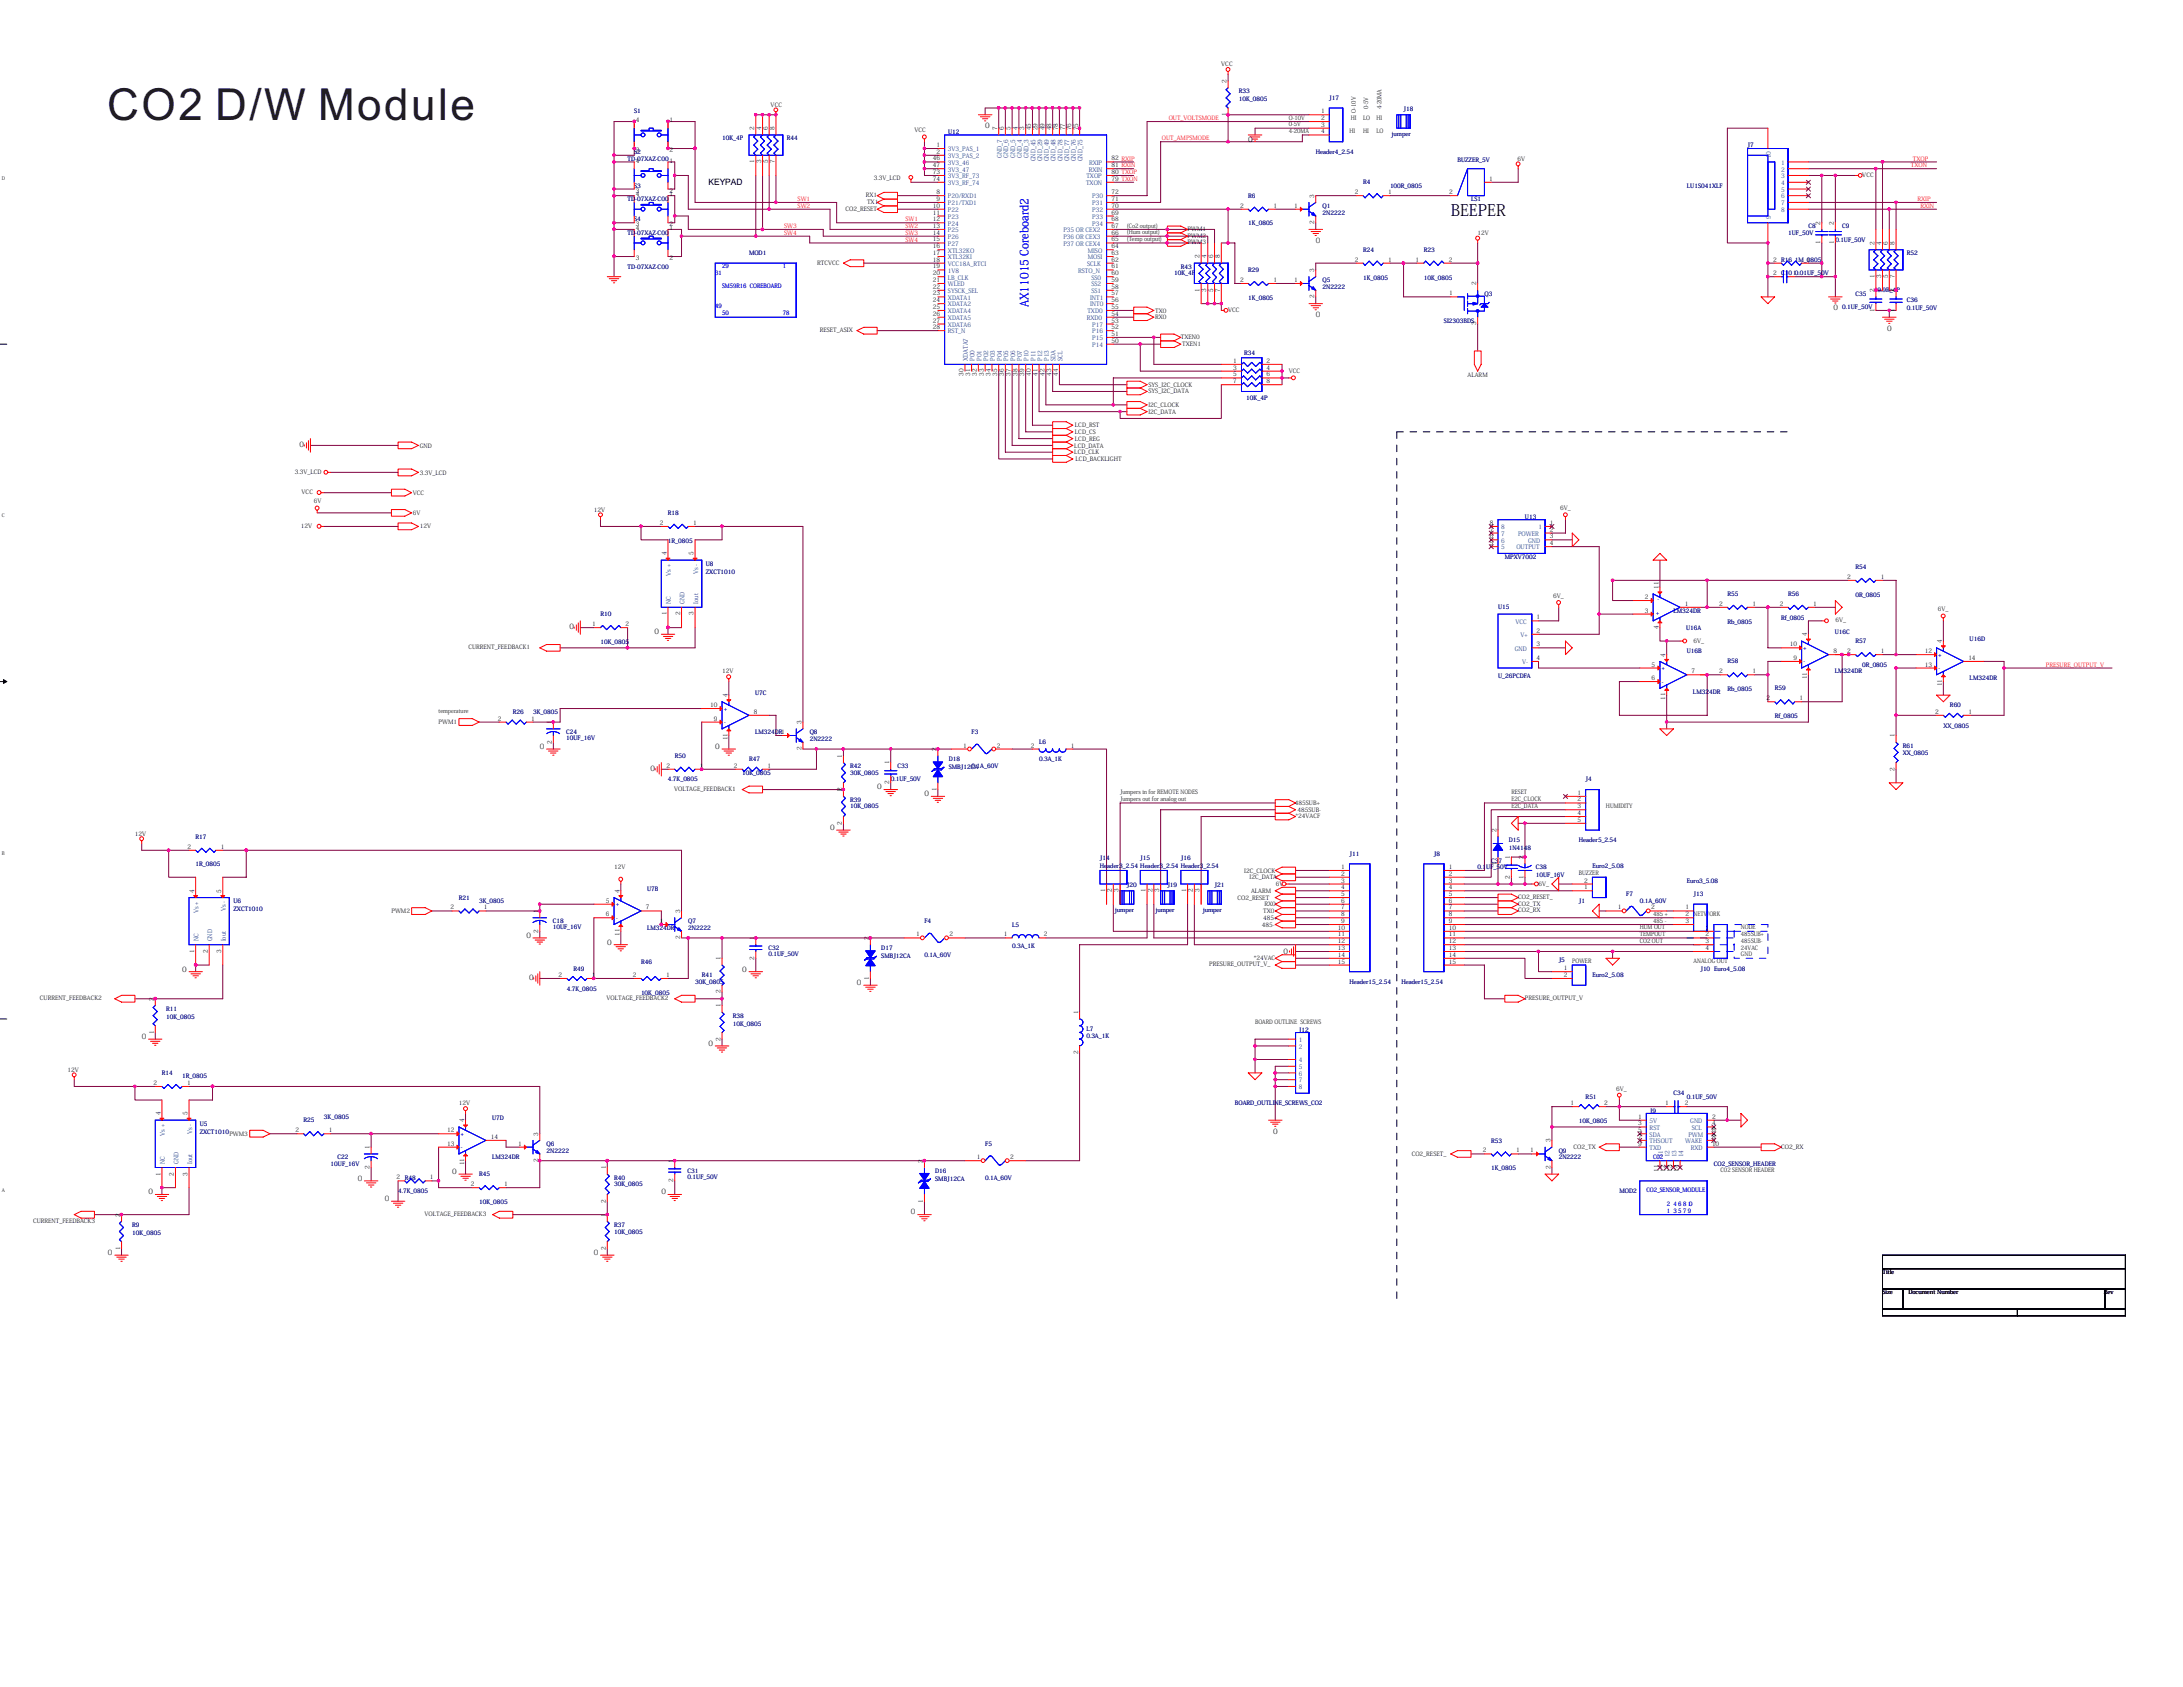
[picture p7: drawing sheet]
<svg xmlns="http://www.w3.org/2000/svg" width="279mm" height="216mm" viewBox="0 0 279 216" stroke-linecap="round" stroke-linejoin="round" font-family="sans-serif">
<defs><g id="words">
<text font-size="5.6" fill="#231f20" x="13.7" y="15.4">CO2 D/W Module</text>
<text font-size="2.1" x="185.7" y="27.6">BEEPER</text>
<text font-size="1.5" fill="#00f" x="131.7" y="39.3" transform="rotate(-90 131.7 39.3)">AX11015 Coreboard2</text>
<text font-size="1.1" x="90.7" y="23.7">KEYPAD</text>
<g font-size=".9">
<text x="126.1" y="16.4">0</text>
<text x="159.8" y="18.1">0</text>
<text x="168.4" y="31.1">0</text>
<text x="168.4" y="40.6">0</text>
<text x="234.7" y="39.7">0</text>
<text x="241.6" y="42.3">0</text>
<text x="38.4" y="57.2">0</text>
<text x="72.9" y="80.6">0</text>
<text x="83.8" y="81.2">0</text>
<text x="69.1" y="95.8">0</text>
<text x="91.5" y="95.8">0</text>
<text x="83.2" y="98.7">0</text>
<text x="112.3" y="101">0</text>
<text x="118.3" y="101.9">0</text>
<text x="106.2" y="106.2">0</text>
<text x="23.3" y="124.4">0</text>
<text x="67.4" y="120">0</text>
<text x="67.7" y="125.5">0</text>
<text x="77.7" y="120.9">0</text>
<text x="95" y="124.4">0</text>
<text x="164.3" y="122.1">0</text>
<text x="109.7" y="126.1">0</text>
<text x="18.1" y="133">0</text>
<text x="90.7" y="133.8">0</text>
<text x="163" y="145.1">0</text>
<text x="19" y="152.8">0</text>
<text x="45.8" y="151.1">0</text>
<text x="49.2" y="153.7">0</text>
<text x="57.9" y="150.3">0</text>
<text x="84.6" y="152.8">0</text>
<text x="116.6" y="155.4">0</text>
<text x="13.8" y="160.6">0</text>
<text x="76" y="160.6">0</text>
</g>
<g font-size=".8">
<text x="156.3" y="8.5">VCC</text>
<text x="157" y="10.6" transform="rotate(-90 157 10.6)">2</text>
<text x="81.4" y="15.6">4</text>
<text x="85.7" y="15.6">1</text>
<text x="96.5" y="16.7" transform="rotate(-90 96.5 16.7)">2</text>
<text x="97.4" y="16.7" transform="rotate(-90 97.4 16.7)">4</text>
<text x="98.3" y="16.7" transform="rotate(-90 98.3 16.7)">6</text>
<text x="98.6" y="13.7">VCC</text>
<text x="99.1" y="16.7" transform="rotate(-90 99.1 16.7)">8</text>
<text x="117" y="16.9">VCC</text>
<text x="127.6" y="16.7" transform="rotate(-90 127.6 16.7)">7</text>
<text x="128.5" y="16.7" transform="rotate(-90 128.5 16.7)">6</text>
<text x="129.3" y="16.7" transform="rotate(-90 129.3 16.7)">5</text>
<text x="130.2" y="16.7" transform="rotate(-90 130.2 16.7)">4</text>
<text x="131.1" y="16.7" transform="rotate(-90 131.1 16.7)">3</text>
<text x="132" y="16.7" transform="rotate(-90 132 16.7)">45</text>
<text x="132.8" y="16.7" transform="rotate(-90 132.8 16.7)">29</text>
<text x="133.7" y="16.7" transform="rotate(-90 133.7 16.7)">49</text>
<text x="134.5" y="16.7" transform="rotate(-90 134.5 16.7)">48</text>
<text x="135.4" y="16.7" transform="rotate(-90 135.4 16.7)">78</text>
<text x="136.3" y="16.7" transform="rotate(-90 136.3 16.7)">77</text>
<text x="137.1" y="16.7" transform="rotate(-90 137.1 16.7)">76</text>
<text x="138" y="16.7" transform="rotate(-90 138 16.7)">75</text>
<text x="157" y="14.9" transform="rotate(-90 157 14.9)">1</text>
<text x="165" y="17">4-20MA</text>
<text x="165" y="15.3">O-10V</text>
<text x="165" y="16.2">0-5V</text>
<text x="169.1" y="14.5">1</text>
<text x="169.1" y="15.4">2</text>
<text x="169.1" y="16.2">3</text>
<text x="169.1" y="17.1">4</text>
<text x="172.7" y="17">HI</text>
<text x="172.9" y="15.3">HI</text>
<text x="173.5" y="14.4" transform="rotate(-90 173.5 14.4)">O-10V</text>
<text x="174.5" y="15.3">LO</text>
<text x="174.5" y="17">HI</text>
<text x="175.1" y="14" transform="rotate(-90 175.1 14)">0-5V</text>
<text x="176.2" y="15.3">HI</text>
<text x="176.2" y="17">LO</text>
<text x="176.8" y="14" transform="rotate(-90 176.8 14)">4-20MA</text>
<text x="81.4" y="19.5">3</text>
<text x="81.4" y="20.8">4</text>
<text x="85.7" y="19.5">2</text>
<text x="85.7" y="20.8">1</text>
<text x="96.5" y="20.9" transform="rotate(-90 96.5 20.9)">1</text>
<text x="97.4" y="20.9" transform="rotate(-90 97.4 20.9)">3</text>
<text x="98.3" y="20.9" transform="rotate(-90 98.3 20.9)">5</text>
<text x="99.1" y="20.9" transform="rotate(-90 99.1 20.9)">7</text>
<text x="111.8" y="23">3.3V_LCD</text>
<text x="119.4" y="20.5">46</text>
<text x="119.4" y="21.4">47</text>
<text x="119.4" y="22.3">73</text>
<text x="119.4" y="23.1">74</text>
<text x="119.8" y="18.8">1</text>
<text x="119.8" y="19.7">2</text>
<text x="142.2" y="20.5">82 RXIP</text>
<text x="142.2" y="21.4">81 RXIN</text>
<text x="142.2" y="22.3">80 TXOP</text>
<text x="142.2" y="23.1">79 TXON</text>
<text x="190.6" y="23.1">1</text>
<text x="194.2" y="20.6">6V</text>
<text x="238.4" y="22.6">VCC</text>
<text x="81.4" y="29.4">4</text>
<text x="81.4" y="25.1">4</text>
<text x="81.4" y="29">3</text>
<text x="81.4" y="24.7">3</text>
<text x="85.7" y="29.4">1</text>
<text x="85.7" y="25.1">1</text>
<text x="85.7" y="29">2</text>
<text x="85.7" y="24.7">2</text>
<text x="108.2" y="27">CO2_RESET</text>
<text x="110.8" y="25.2">RX1</text>
<text x="111" y="26.1">TX1</text>
<text x="119.4" y="26.6">10</text>
<text x="119.4" y="27.5">11</text>
<text x="119.4" y="28.3">12</text>
<text x="119.4" y="29.2">13</text>
<text x="119.8" y="24.8">8</text>
<text x="119.8" y="25.7">9</text>
<text x="142.2" y="29.2">67</text>
<text x="142.2" y="28.3">68</text>
<text x="142.2" y="27.5">69</text>
<text x="142.2" y="26.6">70</text>
<text x="142.2" y="25.7">71</text>
<text x="142.2" y="24.8">72</text>
<text x="144.2" y="29.1">(Co2 output)</text>
<text x="144.2" y="30">(Hum output)</text>
<text x="152" y="29.5">PWM1</text>
<text x="158.7" y="26.6">2</text>
<text x="163" y="26.6">1</text>
<text x="165.6" y="26.6">1</text>
<text x="168.2" y="28.7" transform="rotate(-90 168.2 28.7)">2</text>
<text x="168.2" y="25.3" transform="rotate(-90 168.2 25.3)">3</text>
<text x="173.4" y="24.8">2</text>
<text x="177.7" y="24.8">1</text>
<text x="185.5" y="24.8">2</text>
<text x="233" y="28.7" transform="rotate(-90 233 28.7)">2</text>
<text x="234.7" y="28.7" transform="rotate(-90 234.7 28.7)">2</text>
<text x="81.4" y="33.3">3</text>
<text x="85.7" y="33.3">2</text>
<text x="104.6" y="33.9">RTCVCC</text>
<text x="119.4" y="30">14</text>
<text x="119.4" y="30.9">15</text>
<text x="119.4" y="31.8">16</text>
<text x="119.4" y="32.6">17</text>
<text x="119.4" y="33.5">18</text>
<text x="119.4" y="34.4">19</text>
<text x="119.4" y="35.2">20</text>
<text x="142.2" y="35.2">60</text>
<text x="142.2" y="34.4">61</text>
<text x="142.2" y="33.5">62</text>
<text x="142.2" y="32.6">63</text>
<text x="142.2" y="31.8">64</text>
<text x="142.2" y="30.9">65</text>
<text x="142.2" y="30">66</text>
<text x="144.2" y="30.8">(Temp output)</text>
<text x="152" y="30.4">PWM2</text>
<text x="152" y="31.3">PWM3</text>
<text x="153.5" y="33.1" transform="rotate(-90 153.5 33.1)">2</text>
<text x="154.4" y="33.1" transform="rotate(-90 154.4 33.1)">4</text>
<text x="155.3" y="33.1" transform="rotate(-90 155.3 33.1)">6</text>
<text x="156.1" y="33.1" transform="rotate(-90 156.1 33.1)">8</text>
<text x="168.2" y="34.8" transform="rotate(-90 168.2 34.8)">3</text>
<text x="173.4" y="33.5">2</text>
<text x="177.7" y="33.5">1</text>
<text x="181.2" y="33.5">1</text>
<text x="185.4" y="33.5">2</text>
<text x="189.1" y="30.1">12V</text>
<text x="226.9" y="35.2">2</text>
<text x="226.9" y="33.5">2</text>
<text x="231.2" y="33.5">1</text>
<text x="233" y="31.3" transform="rotate(-90 233 31.3)">1</text>
<text x="234.7" y="31.3" transform="rotate(-90 234.7 31.3)">1</text>
<text x="239.9" y="35.6" transform="rotate(-90 239.9 35.6)">1</text>
<text x="239.9" y="31.3" transform="rotate(-90 239.9 31.3)">2</text>
<text x="240.7" y="35.6" transform="rotate(-90 240.7 35.6)">3</text>
<text x="240.7" y="31.3" transform="rotate(-90 240.7 31.3)">4</text>
<text x="241.6" y="35.6" transform="rotate(-90 241.6 35.6)">5</text>
<text x="241.6" y="31.3" transform="rotate(-90 241.6 31.3)">6</text>
<text x="242.5" y="35.6" transform="rotate(-90 242.5 35.6)">7</text>
<text x="242.5" y="31.3" transform="rotate(-90 242.5 31.3)">8</text>
<text x="119.4" y="36.1">21</text>
<text x="119.4" y="37">22</text>
<text x="119.4" y="37.8">23</text>
<text x="119.4" y="38.7">24</text>
<text x="119.4" y="39.5">25</text>
<text x="119.4" y="40.4">26</text>
<text x="119.4" y="41.3">27</text>
<text x="142.2" y="39.5">55</text>
<text x="142.2" y="38.7">56</text>
<text x="142.2" y="37.8">57</text>
<text x="142.2" y="37">58</text>
<text x="142.2" y="36.1">59</text>
<text x="142.2" y="41.3">53</text>
<text x="142.2" y="40.4">54</text>
<text x="147.8" y="40.9">RX0</text>
<text x="147.8" y="40">TX0</text>
<text x="153.5" y="37.3" transform="rotate(-90 153.5 37.3)">1</text>
<text x="154.4" y="37.3" transform="rotate(-90 154.4 37.3)">3</text>
<text x="155.3" y="37.3" transform="rotate(-90 155.3 37.3)">5</text>
<text x="156.1" y="37.3" transform="rotate(-90 156.1 37.3)">7</text>
<text x="157.2" y="39.9">VCC</text>
<text x="158.7" y="36.1">2</text>
<text x="163" y="36.1">1</text>
<text x="165.6" y="36.1">1</text>
<text x="168.2" y="38.2" transform="rotate(-90 168.2 38.2)">2</text>
<text x="185.5" y="37.8">1</text>
<text x="188.9" y="41.6" transform="rotate(-90 188.9 41.6)">3</text>
<text x="188.9" y="36.5" transform="rotate(-90 188.9 36.5)">2</text>
<text x="239.9" y="39.9" transform="rotate(-90 239.9 39.9)">1</text>
<text x="239.9" y="37.4" transform="rotate(-90 239.9 37.4)">2</text>
<text x="242.5" y="39.9" transform="rotate(-90 242.5 39.9)">1</text>
<text x="242.5" y="37.4" transform="rotate(-90 242.5 37.4)">2</text>
<text x="104.9" y="42.5">RESET_ASIX</text>
<text x="119.4" y="42.1">28</text>
<text x="142.2" y="43.9">50</text>
<text x="142.2" y="43">51</text>
<text x="142.2" y="42.1">52</text>
<text x="151.1" y="43.4">TXEN0</text>
<text x="151.3" y="44.3">TXEN1</text>
<text x="157.8" y="46.4">1</text>
<text x="157.8" y="47.3">3</text>
<text x="162.1" y="47.3">4</text>
<text x="162.1" y="46.4">2</text>
<text x="165" y="47.7">VCC</text>
<text x="123.3" y="48.1" transform="rotate(-90 123.3 48.1)">30</text>
<text x="124.2" y="48.1" transform="rotate(-90 124.2 48.1)">31</text>
<text x="125" y="48.1" transform="rotate(-90 125 48.1)">32</text>
<text x="125.9" y="48.1" transform="rotate(-90 125.9 48.1)">33</text>
<text x="126.8" y="48.1" transform="rotate(-90 126.8 48.1)">34</text>
<text x="127.6" y="48.1" transform="rotate(-90 127.6 48.1)">35</text>
<text x="128.5" y="48.1" transform="rotate(-90 128.5 48.1)">36</text>
<text x="129.3" y="48.1" transform="rotate(-90 129.3 48.1)">37</text>
<text x="130.2" y="48.1" transform="rotate(-90 130.2 48.1)">38</text>
<text x="131.1" y="48.1" transform="rotate(-90 131.1 48.1)">39</text>
<text x="132" y="48.1" transform="rotate(-90 132 48.1)">40</text>
<text x="132.8" y="48.1" transform="rotate(-90 132.8 48.1)">41</text>
<text x="133.7" y="48.1" transform="rotate(-90 133.7 48.1)">42</text>
<text x="134.5" y="48.1" transform="rotate(-90 134.5 48.1)">43</text>
<text x="135.4" y="48.1" transform="rotate(-90 135.4 48.1)">44</text>
<text x="147" y="49.5">SYS_I2C_CLOCK</text>
<text x="147" y="50.4">SYS_I2C_DATA</text>
<text x="147" y="52.1">I2C_CLOCK</text>
<text x="147" y="53">I2C_DATA</text>
<text x="157.8" y="48.2">5</text>
<text x="157.8" y="49">7</text>
<text x="162.1" y="49">8</text>
<text x="162.1" y="48.2">6</text>
<text x="187.8" y="48.2">ALARM</text>
<text x="53.7" y="57.3">GND</text>
<text x="137.5" y="58.1">LCD_CLK</text>
<text x="137.5" y="57.3">LCD_DATA</text>
<text x="137.6" y="55.5">LCD_CS</text>
<text x="137.6" y="54.7">LCD_RST</text>
<text x="137.6" y="56.4">LCD_REG</text>
<text x="137.7" y="59">LCD_BACKLIGHT</text>
<text x="37.7" y="60.6">3.3V_LCD</text>
<text x="38.6" y="63.2">VCC</text>
<text x="40.2" y="64.4">6V</text>
<text x="52.9" y="63.3">VCC</text>
<text x="52.9" y="65.9">6V</text>
<text x="53.7" y="60.7">3.3V_LCD</text>
<text x="76" y="65.5">12V</text>
<text x="199.7" y="65.3">6V_</text>
<text x="38.5" y="67.6">12V</text>
<text x="53.7" y="67.6">12V</text>
<text x="84.4" y="67.2">2</text>
<text x="85.3" y="71.1" transform="rotate(-90 85.3 71.1)">4</text>
<text x="88.7" y="67.2">1</text>
<text x="88.8" y="71.1" transform="rotate(-90 88.8 71.1)">5</text>
<text x="190.7" y="69.8">5</text>
<text x="190.7" y="68.9">6</text>
<text x="190.7" y="68">7</text>
<text x="190.7" y="67.2">8</text>
<text x="198.4" y="67.2">1</text>
<text x="198.4" y="68">2</text>
<text x="198.4" y="69.8">4</text>
<text x="198.4" y="68.9">3</text>
<text x="198.8" y="76.5">6V_</text>
<text x="210.5" y="76.7">2</text>
<text x="212.3" y="75.4" transform="rotate(-90 212.3 75.4)">11</text>
<text x="215.6" y="77.5">1</text>
<text x="220" y="77.5">2</text>
<text x="224.3" y="77.5">1</text>
<text x="227.8" y="77.5">2</text>
<text x="232.1" y="77.5">1</text>
<text x="236.4" y="74.1">2</text>
<text x="240.7" y="74.1">1</text>
<text x="59.9" y="83.1">CURRENT_FEEDBACK1</text>
<text x="75.8" y="80.1">1</text>
<text x="80.1" y="80.1">2</text>
<text x="85.3" y="78.8" transform="rotate(-90 85.3 78.8)">1</text>
<text x="87" y="78.8" transform="rotate(-90 87 78.8)">2</text>
<text x="88.8" y="78.8" transform="rotate(-90 88.8 78.8)">3</text>
<text x="196.7" y="79.3">1</text>
<text x="196.7" y="81">2</text>
<text x="196.7" y="82.7">3</text>
<text x="210.5" y="78.4">3</text>
<text x="212.3" y="80.5" transform="rotate(-90 212.3 80.5)">4</text>
<text x="216.8" y="82.2">6V_</text>
<text x="229.1" y="82.7">10</text>
<text x="231.3" y="81.4" transform="rotate(-90 231.3 81.4)">4</text>
<text x="234.7" y="83.6">8</text>
<text x="234.9" y="79.6">6V_</text>
<text x="236.4" y="83.6">2</text>
<text x="240.7" y="83.6">1</text>
<text x="246.4" y="83.6">12</text>
<text x="248" y="78.3">6V_</text>
<text x="248.5" y="82.3" transform="rotate(-90 248.5 82.3)">4</text>
<text x="92.4" y="86.2">12V</text>
<text x="93.1" y="89.2" transform="rotate(-90 93.1 89.2)">4</text>
<text x="196.7" y="84.5">4</text>
<text x="211.4" y="85.3">5</text>
<text x="211.4" y="87">6</text>
<text x="213.1" y="89.6" transform="rotate(-90 213.1 89.6)">11</text>
<text x="213.1" y="84" transform="rotate(-90 213.1 84)">4</text>
<text x="216.5" y="86.2">7</text>
<text x="220" y="86.2">2</text>
<text x="224.3" y="86.2">1</text>
<text x="226.1" y="89.6">2</text>
<text x="229.5" y="84.5">9</text>
<text x="230.3" y="89.6">1</text>
<text x="231.3" y="87" transform="rotate(-90 231.3 87)">11</text>
<text x="246.4" y="85.3">13</text>
<text x="248.5" y="87.8" transform="rotate(-90 248.5 87.8)">11</text>
<text x="251.9" y="84.5">14</text>
<text x="56.1" y="92.7">PWM1</text>
<text x="56.1" y="91.3">temperature</text>
<text x="63.7" y="92.2">2</text>
<text x="68" y="92.2">1</text>
<text x="70.6" y="95.2" transform="rotate(-90 70.6 95.2)">2</text>
<text x="70.6" y="92.7" transform="rotate(-90 70.6 92.7)">1</text>
<text x="90.9" y="90.5">10</text>
<text x="91.4" y="92.2">9</text>
<text x="93.1" y="94.7" transform="rotate(-90 93.1 94.7)">11</text>
<text x="96.5" y="91.4">8</text>
<text x="102.6" y="92.7" transform="rotate(-90 102.6 92.7)">3</text>
<text x="123.3" y="95.7">1</text>
<text x="127.6" y="95.7">2</text>
<text x="131.9" y="95.7">2</text>
<text x="137.1" y="95.7">1</text>
<text x="242.5" y="94.4" transform="rotate(-90 242.5 94.4)">1</text>
<text x="247.7" y="91.4">2</text>
<text x="251.9" y="91.4">1</text>
<text x="85.3" y="98.3">2</text>
<text x="86.3" y="101.2">VOLTAGE_FEEDBACK1</text>
<text x="89.6" y="98.3">1</text>
<text x="93.9" y="98.3">2</text>
<text x="98.2" y="98.3">1</text>
<text x="102.6" y="96" transform="rotate(-90 102.6 96)">2</text>
<text x="107.8" y="101.3" transform="rotate(-90 107.8 101.3)">1</text>
<text x="107.8" y="101.2" transform="rotate(-90 107.8 101.2)">2</text>
<text x="107.8" y="97" transform="rotate(-90 107.8 97)">1</text>
<text x="113.8" y="100.4" transform="rotate(-90 113.8 100.4)">2</text>
<text x="113.8" y="97.8" transform="rotate(-90 113.8 97.8)">1</text>
<text x="119.8" y="101.2" transform="rotate(-90 119.8 101.2)">1</text>
<text x="119.8" y="96.1" transform="rotate(-90 119.8 96.1)">2</text>
<text x="143.4" y="101.7">Jumpers in for REMOTE NODES</text>
<text x="193.4" y="101.7">RESET</text>
<text x="201.9" y="101.7">1</text>
<text x="242.5" y="98.6" transform="rotate(-90 242.5 98.6)">2</text>
<text x="17.3" y="106.9">12V</text>
<text x="107.8" y="105.5" transform="rotate(-90 107.8 105.5)">2</text>
<text x="143.4" y="102.5">Jumpers out for analog out</text>
<text x="165.7" y="103">485SUB+</text>
<text x="165.8" y="104.7">*24VACF</text>
<text x="166.1" y="103.9">485SUB-</text>
<text x="191.5" y="106.5" transform="rotate(-90 191.5 106.5)">2</text>
<text x="193.4" y="102.5">E2C_CLOCK</text>
<text x="193.4" y="103.4">E2C_DATA</text>
<text x="201.9" y="102.6">2</text>
<text x="201.9" y="103.4">3</text>
<text x="201.9" y="104.3">4</text>
<text x="201.9" y="105.2">5</text>
<text x="205.5" y="103.4">HUMIDITY</text>
<text x="24" y="108.6">2</text>
<text x="28.3" y="108.6">1</text>
<text x="78.6" y="111.3">12V</text>
<text x="159.3" y="111.7">I2C_CLOCK</text>
<text x="159.9" y="112.5">I2C_DATA</text>
<text x="163.3" y="113.3">6V</text>
<text x="171.7" y="111.2">1</text>
<text x="171.7" y="112.1">2</text>
<text x="171.7" y="112.9">3</text>
<text x="171.7" y="113.8">4</text>
<text x="185.4" y="111.2">1</text>
<text x="185.4" y="112.1">2</text>
<text x="185.4" y="112.9">3</text>
<text x="185.4" y="113.8">4</text>
<text x="191.5" y="110.7" transform="rotate(-90 191.5 110.7)">1</text>
<text x="193.3" y="112.4" transform="rotate(-90 193.3 112.4)">2</text>
<text x="193.3" y="109.9" transform="rotate(-90 193.3 109.9)">1</text>
<text x="195" y="112.4" transform="rotate(-90 195 112.4)">1</text>
<text x="195" y="109.9" transform="rotate(-90 195 109.9)">2</text>
<text x="196.9" y="113.3">6V_</text>
<text x="202.1" y="112">BUZZER</text>
<text x="202.8" y="113.8">1</text>
<text x="202.8" y="112.9">2</text>
<text x="24.8" y="114.3" transform="rotate(-90 24.8 114.3)">4</text>
<text x="28.3" y="114.3" transform="rotate(-90 28.3 114.3)">5</text>
<text x="50.1" y="116.9">PWM2</text>
<text x="57.7" y="116.4">2</text>
<text x="61.9" y="116.4">1</text>
<text x="68.9" y="119.4" transform="rotate(-90 68.9 119.4)">2</text>
<text x="68.9" y="116.8" transform="rotate(-90 68.9 116.8)">1</text>
<text x="77.5" y="115.5">5</text>
<text x="77.5" y="117.3">6</text>
<text x="79.3" y="119.8" transform="rotate(-90 79.3 119.8)">11</text>
<text x="79.3" y="114.3" transform="rotate(-90 79.3 114.3)">4</text>
<text x="82.7" y="116.4">7</text>
<text x="84.4" y="118.1">1</text>
<text x="87" y="116.8" transform="rotate(-90 87 116.8)">3</text>
<text x="117.3" y="119.8">1</text>
<text x="121.5" y="119.8">2</text>
<text x="128.5" y="119.8">1</text>
<text x="133.6" y="119.8">2</text>
<text x="141.4" y="114.2" transform="rotate(-90 141.4 114.2)">1</text>
<text x="142.3" y="114.2" transform="rotate(-90 142.3 114.2)">2</text>
<text x="143.2" y="114.2" transform="rotate(-90 143.2 114.2)">3</text>
<text x="146.6" y="114.2" transform="rotate(-90 146.6 114.2)">1</text>
<text x="147.5" y="114.2" transform="rotate(-90 147.5 114.2)">2</text>
<text x="148.4" y="114.2" transform="rotate(-90 148.4 114.2)">3</text>
<text x="151.8" y="114.2" transform="rotate(-90 151.8 114.2)">1</text>
<text x="152.7" y="114.2" transform="rotate(-90 152.7 114.2)">2</text>
<text x="153.5" y="114.2" transform="rotate(-90 153.5 114.2)">3</text>
<text x="158.4" y="115.1">CO2_RESET</text>
<text x="160.1" y="114.3">ALARM</text>
<text x="161.5" y="118.6">485-</text>
<text x="161.7" y="117.7">485+</text>
<text x="161.7" y="116.9">TX0</text>
<text x="161.8" y="116">RX0</text>
<text x="171.2" y="119">10</text>
<text x="171.2" y="119.8">11</text>
<text x="171.7" y="114.7">5</text>
<text x="171.7" y="115.5">6</text>
<text x="171.7" y="116.4">7</text>
<text x="171.7" y="117.3">8</text>
<text x="171.7" y="118.1">9</text>
<text x="185.4" y="114.7">5</text>
<text x="185.4" y="115.5">6</text>
<text x="185.4" y="116.4">7</text>
<text x="185.4" y="117.3">8</text>
<text x="185.4" y="118.1">9</text>
<text x="185.4" y="119">10</text>
<text x="185.4" y="119.8">11</text>
<text x="194.3" y="115">CO2_RESET_</text>
<text x="194.3" y="115.9">CO2_TX</text>
<text x="194.3" y="116.8">CO2_RX</text>
<text x="207.1" y="116.4">1</text>
<text x="209.9" y="118.9">HUM OUT</text>
<text x="209.9" y="119.8">TEMPOUT</text>
<text x="211.3" y="116.4">2</text>
<text x="211.6" y="117.2">485 +</text>
<text x="211.6" y="118.1">485 -</text>
<text x="215.7" y="116.4">1</text>
<text x="215.7" y="117.3">2</text>
<text x="215.7" y="118.1">3</text>
<text x="216.8" y="117.2">NETWORK</text>
<text x="218.3" y="119">1</text>
<text x="218.3" y="119.8">2</text>
<text x="222.8" y="118.9">NODE</text>
<text x="222.8" y="119.8">485SUB+</text>
<text x="24.8" y="121.9" transform="rotate(-90 24.8 121.9)">1</text>
<text x="26.6" y="121.9" transform="rotate(-90 26.6 121.9)">2</text>
<text x="28.3" y="121.9" transform="rotate(-90 28.3 121.9)">3</text>
<text x="71.5" y="125">2</text>
<text x="75.8" y="125">1</text>
<text x="81" y="125">2</text>
<text x="85.3" y="125">1</text>
<text x="87" y="120.2" transform="rotate(-90 87 120.2)">2</text>
<text x="92.2" y="122.9" transform="rotate(-90 92.2 122.9)">1</text>
<text x="96.5" y="122.8" transform="rotate(-90 96.5 122.8)">2</text>
<text x="96.5" y="120.3" transform="rotate(-90 96.5 120.3)">1</text>
<text x="111.2" y="125.4" transform="rotate(-90 111.2 125.4)">1</text>
<text x="111.2" y="120.3" transform="rotate(-90 111.2 120.3)">2</text>
<text x="154.8" y="123.7">PRESURE_OUTPUT_V_</text>
<text x="160.5" y="122.9">*24VAC</text>
<text x="171.2" y="120.7">12</text>
<text x="171.2" y="121.6">13</text>
<text x="171.2" y="122.4">14</text>
<text x="171.2" y="123.3">15</text>
<text x="185.4" y="120.7">12</text>
<text x="185.4" y="121.6">13</text>
<text x="185.4" y="122.4">14</text>
<text x="185.4" y="123.3">15</text>
<text x="200.2" y="124.2">1</text>
<text x="200.2" y="125">2</text>
<text x="201.2" y="123.3">POWER</text>
<text x="209.9" y="120.7">CO2 OUT</text>
<text x="216.8" y="123.3">ANALOG OUT</text>
<text x="218.3" y="120.7">3</text>
<text x="218.3" y="121.6">4</text>
<text x="222.8" y="121.5">24VAC</text>
<text x="222.8" y="120.7">485SUB-</text>
<text x="222.8" y="122.4">GND</text>
<text x="5.1" y="128">CURRENT_FEEDBACK2</text>
<text x="19.7" y="128.1" transform="rotate(-90 19.7 128.1)">2</text>
<text x="77.6" y="128">VOLTAGE_FEEDBACK2</text>
<text x="92.2" y="128.9" transform="rotate(-90 92.2 128.9)">1</text>
<text x="92.2" y="127.1" transform="rotate(-90 92.2 127.1)">2</text>
<text x="138" y="129.8" transform="rotate(-90 138 129.8)">1</text>
<text x="160.6" y="131">BOARD OUTLINE SCREWS</text>
<text x="195.2" y="128">PRESURE_OUTPUT_V</text>
<text x="8.6" y="137.2">12V</text>
<text x="19.7" y="132.3" transform="rotate(-90 19.7 132.3)">1</text>
<text x="92.2" y="133.2" transform="rotate(-90 92.2 133.2)">2</text>
<text x="138" y="134.9" transform="rotate(-90 138 134.9)">2</text>
<text x="19.7" y="138.9">2</text>
<text x="20.5" y="142.7" transform="rotate(-90 20.5 142.7)">4</text>
<text x="23.9" y="138.9">1</text>
<text x="24" y="142.7" transform="rotate(-90 24 142.7)">5</text>
<text x="58.7" y="141.5">12V</text>
<text x="59.4" y="143.6" transform="rotate(-90 59.4 143.6)">4</text>
<text x="201" y="141.4">1</text>
<text x="205.3" y="141.4">2</text>
<text x="206.8" y="139.6">6V_</text>
<text x="209.7" y="143.2">1</text>
<text x="213.1" y="141.4">1</text>
<text x="215.6" y="141.4">2</text>
<text x="219.1" y="143.2">2</text>
<text x="29.4" y="145.4">PWM3</text>
<text x="37.8" y="144.9">2</text>
<text x="42.1" y="144.9">1</text>
<text x="47.3" y="149.6" transform="rotate(-90 47.3 149.6)">2</text>
<text x="47.3" y="147.1" transform="rotate(-90 47.3 147.1)">1</text>
<text x="57.2" y="144.9">12</text>
<text x="57.2" y="146.6">13</text>
<text x="59.4" y="149.1" transform="rotate(-90 59.4 149.1)">11</text>
<text x="62.8" y="145.8">14</text>
<text x="66.3" y="146.6">1</text>
<text x="68.9" y="148.7" transform="rotate(-90 68.9 148.7)">2</text>
<text x="68.9" y="145.3" transform="rotate(-90 68.9 145.3)">3</text>
<text x="77.5" y="149.6" transform="rotate(-90 77.5 149.6)">1</text>
<text x="86.2" y="148.8" transform="rotate(-90 86.2 148.8)">1</text>
<text x="118.1" y="148.8" transform="rotate(-90 118.1 148.8)">2</text>
<text x="125" y="148.4">1</text>
<text x="129.3" y="148.4">2</text>
<text x="180.7" y="148">CO2_RESET_</text>
<text x="189.8" y="147.5">2</text>
<text x="194.1" y="147.5">1</text>
<text x="195.9" y="147.5">1</text>
<text x="198.4" y="149.6" transform="rotate(-90 198.4 149.6)">2</text>
<text x="198.4" y="146.2" transform="rotate(-90 198.4 146.2)">3</text>
<text x="201.4" y="147.1">CO2_TX</text>
<text x="209.7" y="144">3</text>
<text x="209.7" y="144.9">5</text>
<text x="209.7" y="145.8">7</text>
<text x="209.7" y="146.6">9</text>
<text x="219.1" y="144">4</text>
<text x="219.1" y="144.9">6</text>
<text x="219.1" y="145.8">8</text>
<text x="219.1" y="146.6">10</text>
<text x="228" y="147">CO2_RX</text>
<text x="15.4" y="155.7" transform="rotate(-90 15.4 155.7)">2</text>
<text x="20.5" y="150.5" transform="rotate(-90 20.5 150.5)">1</text>
<text x="22.3" y="150.5" transform="rotate(-90 22.3 150.5)">2</text>
<text x="24" y="150.5" transform="rotate(-90 24 150.5)">3</text>
<text x="50.8" y="150.9">2</text>
<text x="54.3" y="155.6">VOLTAGE_FEEDBACK3</text>
<text x="55" y="150.9">1</text>
<text x="60.3" y="151.8">2</text>
<text x="64.5" y="151.8">1</text>
<text x="77.5" y="155.7" transform="rotate(-90 77.5 155.7)">1</text>
<text x="77.5" y="153.9" transform="rotate(-90 77.5 153.9)">2</text>
<text x="86.2" y="151.3" transform="rotate(-90 86.2 151.3)">2</text>
<text x="118.1" y="153.9" transform="rotate(-90 118.1 153.9)">1</text>
<text x="212.3" y="150" transform="rotate(-90 212.3 150)">11</text>
<text x="213.1" y="150" transform="rotate(-90 213.1 150)">12</text>
<text x="214" y="150" transform="rotate(-90 214 150)">13</text>
<text x="214.8" y="150" transform="rotate(-90 214.8 150)">14</text>
<text x="220.2" y="150">C02 SENSOR HEADER</text>
<text x="4.2" y="156.5">CURRENT_FEEDBACK3</text>
<text x="15.4" y="159.9" transform="rotate(-90 15.4 159.9)">1</text>
<text x="77.5" y="159.9" transform="rotate(-90 77.5 159.9)">2</text>
<text x="240.9" y="163.1">Title</text>
<text x="240.9" y="165.7">Size</text>
<text x="244.2" y="165.7">Document Number</text>
<text x="269.3" y="165.7">Rev</text>
</g>
<g font-size=".8" fill="#000080">
<text x="158.6" y="11.9">R33</text>
<text x="81.2" y="14.5">S1</text>
<text x="92.4" y="18">10K_4P</text>
<text x="100.7" y="18">R44</text>
<text x="121.3" y="17.2">U12</text>
<text x="158.6" y="13">10K_0805</text>
<text x="170.1" y="12.8">J17</text>
<text x="178.2" y="17.5">jumper</text>
<text x="179.6" y="14.2">J18</text>
<text x="80.3" y="20.6">TD-07XAZ-C00</text>
<text x="81.2" y="19.7">S2</text>
<text x="168.4" y="19.7">Header4_2.54</text>
<text x="174.5" y="23.6">R4</text>
<text x="186.5" y="20.7">BUZZER_5V</text>
<text x="223.7" y="18.8">J7</text>
<text x="80.3" y="25.7">TD-07XAZ-C00</text>
<text x="81.2" y="28.3">S4</text>
<text x="81.2" y="24">S3</text>
<text x="159.8" y="25.3">R6</text>
<text x="159.8" y="28.9">1K_0805</text>
<text x="169.3" y="26.6">Q1</text>
<text x="169.3" y="27.5">2N2222</text>
<text x="177.9" y="24">100R_0805</text>
<text x="188.3" y="25.7">LS1</text>
<text x="215.9" y="24">LU1S041XLF</text>
<text x="231.5" y="29.2">C8</text>
<text x="235.8" y="29.2">C9</text>
<text x="80.3" y="34.4">TD-07XAZ-C00</text>
<text x="80.3" y="30.1">TD-07XAZ-C00</text>
<text x="95.9" y="32.7">MOD1</text>
<text x="150.3" y="35.2">10K_4P</text>
<text x="151.1" y="34.4">R43</text>
<text x="159.8" y="34.8">R29</text>
<text x="174.5" y="32.2">R24</text>
<text x="174.5" y="35.8">1K_0805</text>
<text x="182.2" y="32.2">R23</text>
<text x="182.2" y="35.8">10K_0805</text>
<text x="228" y="35.2">C1010.01UF_50V</text>
<text x="228" y="33.5">R16</text>
<text x="228.9" y="30.1">1UF_50V</text>
<text x="229.7" y="33.5">1M_0805</text>
<text x="234.9" y="30.9">0.1UF_50V</text>
<text x="244.1" y="32.7">R52</text>
<text x="159.8" y="38.4">1K_0805</text>
<text x="169.3" y="36.1">Q5</text>
<text x="169.3" y="37">2N2222</text>
<text x="184.8" y="41.3">SI2303BDS</text>
<text x="190" y="37.8">Q3</text>
<text x="235.8" y="39.6">0.1UF_50V</text>
<text x="237.5" y="37.8">C35</text>
<text x="239.8" y="37.3">49.9R_4P</text>
<text x="244.1" y="38.7">C36</text>
<text x="244.1" y="39.7">0.1UF_50V</text>
<text x="159.3" y="45.4">R34</text>
<text x="159.5" y="51.1">10K_4P</text>
<text x="85.5" y="65.9">R18</text>
<text x="85.5" y="69.4">1R_0805</text>
<text x="192.6" y="71.5">MPXV7002</text>
<text x="195.2" y="66.4">U13</text>
<text x="90.3" y="72.4">U8</text>
<text x="90.3" y="73.4">ZXCT1010</text>
<text x="191.7" y="78">U15</text>
<text x="221.1" y="76.3">R55</text>
<text x="228.9" y="76.3">R56</text>
<text x="237.5" y="72.8">R54</text>
<text x="237.5" y="76.3">0R_0805</text>
<text x="76.9" y="78.9">R10</text>
<text x="76.9" y="82.4">10K_0805</text>
<text x="214.2" y="78.4">LM324DR</text>
<text x="215.8" y="80.7">U16A</text>
<text x="215.9" y="83.6">U16B</text>
<text x="221.1" y="79.8">Rb_0805</text>
<text x="228" y="79.3">Rf_0805</text>
<text x="234.8" y="81.2">U16C</text>
<text x="237.5" y="82.3">R57</text>
<text x="252.1" y="82.1">U16D</text>
<text x="96.6" y="89">U7C</text>
<text x="191.7" y="86.7">U_26PCDFA</text>
<text x="216.7" y="88.8">LM324DR</text>
<text x="221.1" y="84.9">R58</text>
<text x="221.1" y="88.4">Rb_0805</text>
<text x="227.1" y="88.3">R59</text>
<text x="234.8" y="86.2">LM324DR</text>
<text x="238.4" y="85.3">0R_0805</text>
<text x="252.1" y="87.1">LM324DR</text>
<text x="65.6" y="91.4">R26</text>
<text x="68.2" y="91.4">3K_0805</text>
<text x="72.5" y="94">C24</text>
<text x="72.5" y="94.7">10UF_16V</text>
<text x="96.6" y="94">LM324DR1</text>
<text x="103.6" y="94">Q8</text>
<text x="103.6" y="94.8">2N2222</text>
<text x="124.4" y="94">F3</text>
<text x="133" y="95.3">L6</text>
<text x="227.1" y="91.9">Rf_0805</text>
<text x="243.5" y="95.7">R61</text>
<text x="248.7" y="93.1">XX_0805</text>
<text x="249.6" y="90.5">R60</text>
<text x="85.5" y="100">4.7K_0805</text>
<text x="86.4" y="97">R50</text>
<text x="95" y="99.1">10K_0805</text>
<text x="95.9" y="97.4">R47</text>
<text x="108.8" y="98.3">R42</text>
<text x="108.8" y="99.1">30K_0805</text>
<text x="114" y="100">0.1UF_50V</text>
<text x="114.9" y="98.3">C33</text>
<text x="121.4" y="97.4">D18</text>
<text x="121.4" y="98.5">SMBJ12CA</text>
<text x="124.4" y="98.3">0.1A_60V</text>
<text x="133" y="97.4">0.3A_1K</text>
<text x="202.9" y="100">J4</text>
<text x="243.5" y="96.6">XX_0805</text>
<text x="25" y="107.4">R17</text>
<text x="108.8" y="102.6">R39</text>
<text x="108.8" y="103.5">10K_0805</text>
<text x="193.1" y="107.8">D15</text>
<text x="202.1" y="107.8">Header5_2.54</text>
<text x="25" y="110.9">1R_0805</text>
<text x="140.8" y="110">J14</text>
<text x="140.8" y="111.1">Header3_2.54 Header3_2.54 Header3_2.54</text>
<text x="144.2" y="113.5">J20</text>
<text x="145.9" y="110">J15</text>
<text x="149.4" y="113.5">J19</text>
<text x="151.1" y="110">J16</text>
<text x="155.4" y="113.5">J21</text>
<text x="172.7" y="109.5">J11</text>
<text x="183.5" y="109.5">J8</text>
<text x="189.1" y="111.3">0.1UF_50V</text>
<text x="190.9" y="110.4">C37</text>
<text x="193.1" y="108.8">1N4148</text>
<text x="196.6" y="111.3">C38</text>
<text x="196.6" y="112.3">10UF_16V</text>
<text x="203.8" y="111.1">Euro2_5.08</text>
<text x="215.9" y="113">Euro3_5.08</text>
<text x="29.9" y="115.6">U6</text>
<text x="29.9" y="116.6">ZXCT1010</text>
<text x="58.7" y="115.1">R21</text>
<text x="61.3" y="115.6">3K_0805</text>
<text x="70.7" y="118.2">C18</text>
<text x="70.7" y="118.9">10UF_16V</text>
<text x="82.8" y="114">U7B</text>
<text x="82.8" y="119">LM324DR</text>
<text x="88.1" y="118.2">Q7</text>
<text x="88.1" y="119">2N2222</text>
<text x="118.3" y="118.2">F4</text>
<text x="129.5" y="118.6">L5</text>
<text x="142.7" y="116.8">jumper</text>
<text x="147.9" y="116.8">jumper</text>
<text x="154" y="116.8">jumper</text>
<text x="202.1" y="115.6">J1</text>
<text x="208.1" y="114.7">F7</text>
<text x="209.9" y="115.6">0.1A_60V</text>
<text x="216.8" y="114.7">J13</text>
<text x="73.4" y="124.2">R49</text>
<text x="82" y="123.3">R46</text>
<text x="89" y="125.9">30K_0805</text>
<text x="89.8" y="125.1">R41</text>
<text x="98.4" y="121.6">C32</text>
<text x="98.4" y="122.4">0.1UF_50V</text>
<text x="112.8" y="121.6">D17</text>
<text x="112.8" y="122.6">SMBJ12CA</text>
<text x="118.3" y="122.5">0.1A_60V</text>
<text x="129.5" y="121.3">0.3A_1K</text>
<text x="172.7" y="125.9">Header15_2.54</text>
<text x="179.4" y="125.9">Header15_2.54</text>
<text x="199.5" y="123.2">J5</text>
<text x="203.8" y="125.1">Euro2_5.08</text>
<text x="217.6" y="124.2">J10 Euro4_5.08</text>
<text x="21.3" y="129.4">R11</text>
<text x="21.3" y="130.4">10K_0805</text>
<text x="72.5" y="126.8">4.7K_0805</text>
<text x="82" y="127.3">10K_0805</text>
<text x="93.8" y="130.2">R38</text>
<text x="93.8" y="131.3">10K_0805</text>
<text x="139" y="132">L7</text>
<text x="20.7" y="137.6">R14</text>
<text x="139" y="132.8">0.3A_1K</text>
<text x="166.2" y="132.1">J12</text>
<text x="23.3" y="138">1R_0805</text>
<text x="38.9" y="143.6">R25</text>
<text x="41.5" y="143.2">3K_0805</text>
<text x="63" y="143.4">U7D</text>
<text x="158.1" y="141.5">BOARD_OUTLINE_SCREWS_CO2</text>
<text x="202.1" y="143.7">10K_0805</text>
<text x="202.9" y="140.6">R51</text>
<text x="211.2" y="142.4">J9</text>
<text x="214.2" y="140.2">C34</text>
<text x="215.9" y="140.6">0.1UF_50V</text>
<text x="25.6" y="144.1">U5</text>
<text x="25.6" y="145.1">ZXCT1010</text>
<text x="42.3" y="149.2">10UF_16V</text>
<text x="43.2" y="148.4">C22</text>
<text x="63" y="148.4">LM324DR</text>
<text x="70" y="146.6">Q6</text>
<text x="70" y="147.5">2N2222</text>
<text x="126.1" y="146.6">F5</text>
<text x="190.9" y="146.2">R53</text>
<text x="190.9" y="149.8">1K_0805</text>
<text x="199.5" y="147.5">Q9</text>
<text x="199.5" y="148.4">2N2222</text>
<text x="219.4" y="149.2">CO2_SENSOR_HEADER</text>
<text x="50.9" y="152.7">4.7K_0805</text>
<text x="51.8" y="151">R48</text>
<text x="61.3" y="150.5">R45</text>
<text x="61.3" y="154.1">10K_0805</text>
<text x="78.6" y="151">R40</text>
<text x="78.6" y="151.8">30K_0805</text>
<text x="88" y="150.1">C31</text>
<text x="88" y="150.9">0.1UF_50V</text>
<text x="119.7" y="150.1">D16</text>
<text x="119.7" y="151.2">SMBJ12CA</text>
<text x="126.1" y="151">0.1A_60V</text>
<text x="207.3" y="152.7">MOD2</text>
<text x="16.9" y="157">R9</text>
<text x="16.9" y="158.1">10K_0805</text>
<text x="78.6" y="157">R37</text>
<text x="78.6" y="157.9">10K_0805</text>
</g>
<g font-size=".8" fill="#f00">
<text x="148.7" y="18">OUT_AMPSMODE</text>
<text x="149.6" y="15.4">OUT_VOLTSMODE</text>
<text x="244.6" y="21.4">TXON</text>
<text x="244.8" y="20.6">TXOP</text>
<text x="100.4" y="29.2">SW3</text>
<text x="102.1" y="25.7">SW1</text>
<text x="102.1" y="26.6">SW2</text>
<text x="115.9" y="28.3">SW1</text>
<text x="115.9" y="29.2">SW2</text>
<text x="245.4" y="25.7">RXIP</text>
<text x="245.8" y="26.6">RXIN</text>
<text x="100.4" y="30.1">SW4</text>
<text x="115.9" y="30.1">SW3</text>
<text x="115.9" y="30.9">SW4</text>
<text x="261.9" y="85.3">PRESURE_OUTPUT_V</text>
</g>
<g font-size=".8" fill="#004080">
<text x="121.3" y="19.4">3V3_PAS_1</text>
<text x="121.3" y="20.2">3V3_PAS_2</text>
<text x="121.3" y="21.1">3V3_46</text>
<text x="121.3" y="21.9">3V3_47</text>
<text x="121.3" y="22.8">3V3_RF_73</text>
<text x="121.3" y="23.7">3V3_RF_74</text>
<text x="128.2" y="20.2" transform="rotate(-90 128.2 20.2)">GND_7</text>
<text x="129.1" y="20.2" transform="rotate(-90 129.1 20.2)">GND_6</text>
<text x="129.9" y="20.2" transform="rotate(-90 129.9 20.2)">GND_5</text>
<text x="130.8" y="20.2" transform="rotate(-90 130.8 20.2)">GND_4</text>
<text x="131.7" y="20.2" transform="rotate(-90 131.7 20.2)">GND_3</text>
<text x="132.5" y="20.7" transform="rotate(-90 132.5 20.7)">GND_45</text>
<text x="133.4" y="20.7" transform="rotate(-90 133.4 20.7)">GND_29</text>
<text x="134.2" y="20.7" transform="rotate(-90 134.2 20.7)">GND_49</text>
<text x="135.1" y="20.7" transform="rotate(-90 135.1 20.7)">GND_48</text>
<text x="136" y="20.7" transform="rotate(-90 136 20.7)">GND_78</text>
<text x="136.8" y="20.7" transform="rotate(-90 136.8 20.7)">GND_77</text>
<text x="137.7" y="20.7" transform="rotate(-90 137.7 20.7)">GND_76</text>
<text x="138.6" y="20.7" transform="rotate(-90 138.6 20.7)">GND_75</text>
<text x="139" y="23.7">TXON</text>
<text x="139" y="22.8">TXOP</text>
<text x="139.3" y="21.9">RXIN</text>
<text x="139.4" y="21.1">RXIP</text>
<text x="226.7" y="20.3" transform="rotate(-90 226.7 20.3)">10</text>
<text x="228" y="21.1">1</text>
<text x="228" y="21.9">2</text>
<text x="228" y="22.8">3</text>
<text x="228" y="23.7">4</text>
<text x="121.3" y="25.4">P20/RXD1</text>
<text x="121.3" y="27.1">P22</text>
<text x="121.3" y="28">P23</text>
<text x="121.3" y="28.9">P24</text>
<text x="121.3" y="29.7">P25</text>
<text x="121.3" y="26.3">P21/TXD1</text>
<text x="136.1" y="29.7">P35 OR CEX2</text>
<text x="139.8" y="28.9">P34</text>
<text x="139.8" y="28">P33</text>
<text x="139.8" y="27.1">P32</text>
<text x="139.8" y="26.3">P31</text>
<text x="139.8" y="25.4">P30</text>
<text x="226.7" y="28.1" transform="rotate(-90 226.7 28.1)">9</text>
<text x="228" y="24.6">5</text>
<text x="228" y="25.4">6</text>
<text x="228" y="26.3">7</text>
<text x="228" y="27.1">8</text>
<text x="121.3" y="30.6">P26</text>
<text x="121.3" y="31.5">P27</text>
<text x="121.3" y="32.3">XTL32KO</text>
<text x="121.3" y="33.2">XTL32KI</text>
<text x="121.3" y="34">VCC18A_RTCI</text>
<text x="121.3" y="34.9">1V8</text>
<text x="121.3" y="35.8">LB_CLK</text>
<text x="136.1" y="31.5">P37 OR CEX4</text>
<text x="136.1" y="30.6">P36 OR CEX3</text>
<text x="138" y="34.9">RSTO_N</text>
<text x="139.1" y="34">SCLK</text>
<text x="139.2" y="33.2">MOSI</text>
<text x="139.2" y="32.3">MISO</text>
<text x="139.7" y="35.8">SS0</text>
<text x="121.3" y="36.6">WLED</text>
<text x="121.3" y="37.5">SYSCK_SEL</text>
<text x="121.3" y="38.4">XDATA1</text>
<text x="121.3" y="39.2">XDATA2</text>
<text x="121.3" y="40.1">XDATA4</text>
<text x="121.3" y="41">XDATA5</text>
<text x="121.3" y="41.8">XDATA6</text>
<text x="139.1" y="41">RXD0</text>
<text x="139.2" y="40.1">TXD0</text>
<text x="139.5" y="39.2">INT0</text>
<text x="139.5" y="38.4">INT1</text>
<text x="139.7" y="37.5">SS1</text>
<text x="139.7" y="36.6">SS2</text>
<text x="139.8" y="41.8">P17</text>
<text x="121.3" y="42.7">RST_N</text>
<text x="123.9" y="46.2" transform="rotate(-90 123.9 46.2)">XDATA7</text>
<text x="124.7" y="46.2" transform="rotate(-90 124.7 46.2)">P00</text>
<text x="125.6" y="46.2" transform="rotate(-90 125.6 46.2)">P01</text>
<text x="126.5" y="46.2" transform="rotate(-90 126.5 46.2)">P02</text>
<text x="127.3" y="46.2" transform="rotate(-90 127.3 46.2)">P03</text>
<text x="128.2" y="46.2" transform="rotate(-90 128.2 46.2)">P04</text>
<text x="129.1" y="46.2" transform="rotate(-90 129.1 46.2)">P05</text>
<text x="129.9" y="46.2" transform="rotate(-90 129.9 46.2)">P06</text>
<text x="130.8" y="46.2" transform="rotate(-90 130.8 46.2)">P07</text>
<text x="131.7" y="46.2" transform="rotate(-90 131.7 46.2)">P10</text>
<text x="132.5" y="46.2" transform="rotate(-90 132.5 46.2)">P11</text>
<text x="133.4" y="46.2" transform="rotate(-90 133.4 46.2)">P12</text>
<text x="134.2" y="46.2" transform="rotate(-90 134.2 46.2)">P13</text>
<text x="135.1" y="46.2" transform="rotate(-90 135.1 46.2)">SDA</text>
<text x="136" y="46.2" transform="rotate(-90 136 46.2)">SCL</text>
<text x="139.8" y="44.4">P14</text>
<text x="139.8" y="43.5">P15</text>
<text x="139.8" y="42.7">P16</text>
<text x="192.2" y="70.3">5</text>
<text x="192.2" y="69.4">6</text>
<text x="192.2" y="68.6">7</text>
<text x="192.2" y="67.7">8</text>
<text x="194.1" y="70.3">OUTPUT</text>
<text x="194.3" y="68.6">POWER</text>
<text x="195.6" y="69.4">GND</text>
<text x="196.9" y="67.7">1</text>
<text x="85.9" y="77.3" transform="rotate(-90 85.9 77.3)">NC</text>
<text x="85.9" y="73.7" transform="rotate(-90 85.9 73.7)">Vs +</text>
<text x="87.6" y="77.3" transform="rotate(-90 87.6 77.3)">GND</text>
<text x="89.3" y="77.3" transform="rotate(-90 89.3 77.3)">Iout</text>
<text x="89.3" y="73.5" transform="rotate(-90 89.3 73.5)">Vs -</text>
<text x="193.9" y="83.3">GND</text>
<text x="194" y="79.8">VCC</text>
<text x="194.6" y="81.5">V+</text>
<text x="194.8" y="85">V-</text>
<text x="25.4" y="116.8" transform="rotate(-90 25.4 116.8)">Vs +</text>
<text x="28.9" y="116.6" transform="rotate(-90 28.9 116.6)">Vs -</text>
<text x="25.4" y="120.5" transform="rotate(-90 25.4 120.5)">NC</text>
<text x="27.2" y="120.5" transform="rotate(-90 27.2 120.5)">GND</text>
<text x="28.9" y="120.5" transform="rotate(-90 28.9 120.5)">Iout</text>
<text x="166.2" y="133.3">1</text>
<text x="166.2" y="134.2">2</text>
<text x="166.2" y="136">4</text>
<text x="166.2" y="136.8">5</text>
<text x="166.2" y="137.7">6</text>
<text x="166.2" y="138.5">7</text>
<text x="166.2" y="139.4">8</text>
<text x="211.1" y="143.7">5V</text>
<text x="216.3" y="143.7">GND</text>
<text x="21.1" y="149" transform="rotate(-90 21.1 149)">NC</text>
<text x="21.1" y="145.3" transform="rotate(-90 21.1 145.3)">Vs +</text>
<text x="22.8" y="149" transform="rotate(-90 22.8 149)">GND</text>
<text x="24.6" y="149" transform="rotate(-90 24.6 149)">Iout</text>
<text x="24.6" y="145.1" transform="rotate(-90 24.6 145.1)">Vs -</text>
<text x="211.1" y="144.6">RST</text>
<text x="211.1" y="145.5">SDA</text>
<text x="211.1" y="146.3">THSOUT</text>
<text x="211.1" y="147.2">TXD</text>
<text x="212.8" y="148.1" transform="rotate(-90 212.8 148.1)">11</text>
<text x="213.7" y="148.1" transform="rotate(-90 213.7 148.1)">12</text>
<text x="214.6" y="148.1" transform="rotate(-90 214.6 148.1)">13</text>
<text x="215.4" y="148.1" transform="rotate(-90 215.4 148.1)">14</text>
<text x="215.7" y="146.3">WAKE</text>
<text x="216.1" y="145.5">PWM</text>
<text x="216.4" y="147.2">RXD</text>
<text x="216.5" y="144.6">SCL</text>
</g>
<g font-size=".8" fill="#00f">
<text x="91.5" y="35.2">31</text>
<text x="92.4" y="34.3">29</text>
<text x="100.2" y="34.3">1</text>
<text x="91.5" y="39.5">49</text>
<text x="92.4" y="36.9">SM59R16 COREBOARD</text>
<text x="92.4" y="40.3">50</text>
<text x="100.2" y="40.3">78</text>
<text x="212.4" y="76.6" transform="rotate(-180 212.4 76.6)">-</text>
<text x="212.4" y="78.3" transform="rotate(-180 212.4 78.3)">+</text>
<text x="230.8" y="83.2">+</text>
<text x="212.7" y="85.8">+</text>
<text x="212.7" y="87.5">-</text>
<text x="230.8" y="84.9">-</text>
<text x="248.1" y="84">+</text>
<text x="248.1" y="85.8">-</text>
<text x="92.7" y="91">+</text>
<text x="92.7" y="92.7">-</text>
<text x="78.8" y="116">+</text>
<text x="78.8" y="117.7">-</text>
<text x="59" y="145.4">+</text>
<text x="59" y="147.1">-</text>
<text x="211.6" y="148.3">C02</text>
<text x="210.7" y="152.6">CO2_SENSOR_MODULE</text>
<text x="213.3" y="155.2">1</text>
<text x="213.3" y="154.3">2</text>
<text x="214.2" y="155.2">3</text>
<text x="214.2" y="154.3">4</text>
<text x="214.8" y="155.2">5</text>
<text x="214.8" y="154.3">6</text>
<text x="215.4" y="155.2">7</text>
<text x="215.4" y="154.3">8</text>
<text x="216" y="155.2">9</text>
<text x="216" y="154.3">10</text>
</g>
<g font-size=".6">
<text x=".2" y="23">D</text>
<text x=".2" y="66.2">C</text>
<text x=".2" y="109.4">B</text>
<text x=".2" y="152.6">A</text>
</g>
</g></defs>
<path d="M0 44h.9" fill="none" stroke="#000" stroke-width=".13"/>
<path d="M.2 108.8h.4v.7h-.4z" fill="#fff"/>
<path d="M0 87.2h.9" fill="none" stroke="#000" stroke-width=".13"/>
<path d="M.4 87l.5 .2-.5 .3z" fill-rule="evenodd" fill="#000" stroke="#000" stroke-width=".13"/>
<path d="M.2 152h.4v.7h-.4z" fill="#fff"/>
<g fill="none" stroke="#000" stroke-width=".13">
<path d="M0 130.4h.9M240.9 160.6h31.1v1.8h-31.1zM240.9 162.4h31.1v2.6h-31.1zM240.9 165h2.6v2.5h-2.6zM240.9 167.5h17.3v.9h-17.3zM243.5 165v2.5zM243.5 165h26v2.5h-26zM258.2 167.5v.9zM258.2 167.5h13.8v.9h-13.8zM269.5 165v2.5zM269.5 165h2.5v2.5h-2.5zM272 160.6v1.8z"/>
<path d="M272 162.4v2.6zM272 165v2.5zM272 167.5v.9"/>
</g>
<path d="M178.8 55.3v111.4M178.8 55.3h50.1" fill="none" stroke="#000" stroke-width=".13" stroke-dasharray=".8 .8"/>
<path d="M217.6 119.2h4.4M222 119.2h4.3M222 118.3h4.3v4.3h-4.3zM215.9 121.8h6.1M215.9 120h6.1M216.8 120.9h5.2" fill="none" stroke="#00f" stroke-width=".13" stroke-dasharray=".8 .8"/>
<g fill="none" stroke="#800040" stroke-width=".13">
<path d="M78.6 15.6h2.6v4.3h-2.6zM78.6 19.9v15.5M85.5 15.6h3.5v3.4h-3.5zM89 19v6.9h10.3M96.7 14.7h2.6M118.3 19v3.5h1.7M118.3 19.9h1.7M118.3 18.1v.9M118.3 19h1.7M127.8 13.8h-1.7v.9M127.8 13.8v2.6M127.8 13.8h.9"/>
<path d="M128.7 13.8h.8M128.7 13.8v2.6M129.5 13.8v2.6M129.5 13.8h1.8M130.4 13.8v2.6M131.3 13.8h.8M131.3 13.8v2.6M132.1 13.8h.9M132.1 13.8v2.6M133 13.8h.9M133 13.8v2.6M133.9 13.8v2.6"/>
<path d="M133.9 13.8h4.3v3.5M134.7 13.8v2.6M135.6 13.8v2.6M136.5 13.8v2.6M137.3 13.8v2.6M157.2 9.5v.9M167.5 16.4h-6.9v.9M167.5 14.7h-10.3v3.4M167.5 17.3h-.8v.8h-18.2v7.8h-6M167.5 15.6h-20.7v9.4h-4.3M226.3 16.4h-5.2v14.7h5.2v4.3M78.6 20.7h2.6"/>
<path d="M78.6 24.2h2.6M78.6 25h2.6M78.6 28.5h2.6M78.6 29.4h2.6M78.6 32.8h2.6M85.5 20.7h.9v1.8M85.5 25h.9v2.6M85.5 29.4h1.7v.8M86.4 22.5h1.7v4.3h10.3v-4.3M86.4 27.6h1.7v1.8h9.5M86.4 22.5v1.7h-.9M86.4 27.6v.9h-.9"/>
<path d="M87.2 30.2v2.6h-1.7M87.2 30.2h16.4v.9h16.4M96.7 22.5v7.7M97.6 29.4h7.8v.8h14.6M97.6 22.5v6.9M98.4 26.8h7.8v2.6h13.8M99.3 25.9h7.8v2.6h12.9M99.3 22.5v3.4M110.6 33.7h9.4M114.9 25.9h5.1M114.9 25h5.1M114.9 26.8h5.1"/>
<path d="M116.6 23.3h3.4M118.3 21.6h1.7M118.3 20.7h1.7M142.5 39.7h2.6M142.5 26.8h14.7M142.5 31.1h11.2M142.5 30.2h12.1v.9M142.5 29.4h12.9v1.7M142.5 21.6h2.6M142.5 20.7h2.6M142.5 22.5h2.6M142.5 23.3h2.6"/>
<path d="M153.7 38.9h2.6v.8M156.3 31.1h.9M157.2 26.8h1.7M157.2 31.1h.9v5.2h.8M157.2 26.8v4.3M163.2 26.8h2.6M163.2 36.3h2.6M168.4 28.5v.9M168.4 25h5.2M168.4 38v.9M173.6 33.7h-5.2v.8M177.9 25h7.8"/>
<path d="M177.9 33.7h1.7v4.3h6.1M179.6 33.7h1.8M189.1 31.1v2.6h-3.4M189.1 33.7v2.6M194.3 21.6v1.7h-3.4M226.3 33.7h.8M226.3 35.4v2.6M226.3 35.4h.8M229.7 35.4h3.5M231.5 22.5h1.7M231.5 33.7h1.7M231.5 25.9h11.2v3.5"/>
<path d="M231.5 26.8h10.3v2.6M231.5 20.7h9.4M231.5 21.6h8.6v7.8M233.2 22.5h1.7M233.2 31.1v2.6M233.2 22.5v6M233.2 33.7v1.7M233.2 35.4h1.7M234.9 31.1v4.3M234.9 22.5h2.6M234.9 22.5v6M234.9 35.4v2.6"/>
<path d="M240.1 39.7h1.7M240.1 37.1h.8M240.1 21.6h7.8M240.9 20.7h7M240.9 20.7v8.7M241.8 39.7h.9M241.8 26.8h6.1M241.8 39.7v.9M241.8 37.1h.9M242.7 25.9h5.2M39.7 57h11.2M112.3 42.3h7.7"/>
<path d="M127.8 47.5v11.2h6.9M128.7 47.5v10.4h6M129.5 47.5v9.5h5.2M130.4 47.5v8.6h4.3M131.3 47.5v7.8h3.4M132.1 47.5v6.9h2.6M133 47.5v5.2h10.4v.9h12.9v-4.4M133.9 47.5v4.3h8.6M134.7 47.5v2.6h9.5M135.6 47.5v1.7h8.6M142.5 40.6h2.6M142.5 44h3.4"/>
<path d="M142.5 43.2h5.2M142.5 51.8h1.7M143.4 52.7h.8M145.9 44h2.6M145.9 44v3.5h10.4M147.7 43.2h.8M147.7 43.2v3.4h8.6M156.3 48.4h-13.8v3.4M164.1 46.6v1.8M165 48.4h-.9v.8M189.1 41.5v3.4M40.6 65.6h9.5"/>
<path d="M41.5 63.1h8.6M41.5 67.4h9.4M42.3 60.5h8.6M76.9 66.5v.9h5.1v1.7h3.5M82 67.4h2.6M89 67.4h3.4M92.4 67.4v1.7h-3.4M92.4 67.4h10.4v25M198.6 69.1h2.6M198.6 70h6.1v8.6M199.5 77.7v1.8h-2.6M200.4 66.5v1.7h-1.8"/>
<path d="M204.7 78.6v2.6h-7.8M204.7 78.6h4.3M212.4 71.7v3.4M217.6 77.7h.9M218.5 77.7h1.7M218.5 74.3v3.4M224.5 77.7h3.5M226.3 77.7v5.2h1.7M232.3 77.7h2.6M233.2 79.5h-1.7v1.7M236.6 74.3h-30.2v2.6h2.6M240.9 74.3h1.8v9.5"/>
<path d="M248.7 79.5v2.5M61.3 92.4h2.6M70.8 95v.9M71.7 82.9h8.6M74.3 80.3h1.7M80.3 80.3v2.6M84.6 98.4h.9M87.2 80.3h-1.7v.9M89 80.3v2.6h-8.7M89.8 90.7h-18.1v1.7h-3.5M89.8 92.4v6h4.3M93.3 87.2v1.8"/>
<path d="M93.3 94.1v1.8M98.4 91.5h.9v2.6h.9M102.8 95.9h1.7M104.5 95.9v2.5h-6.1M104.5 95.9h9.5M107.9 95.9v.8M114 95.9h7.8M114 95.9v1.7M129.5 95.9h2.6M137.3 95.9h4.3v19.8M196.9 82.9h3.5M196.9 84.6v.9h13"/>
<path d="M212.4 80.3v1.7h.9M213.3 82h1.7M213.3 92.4v.9M213.3 89v3.4M213.3 82v1.8M217.6 86.4h.9M218.5 86.4v5.1h-11.2v-4.3h2.6M218.5 86.4h1.7M224.5 86.4h1.8M226.3 86.4v3.4M228 84.6h-1.7v1.8M231.5 86.4v6h-18.2"/>
<path d="M234.9 83.8h.9M235.8 83.8v6h-5.2M235.8 83.8h.8M240.9 83.8h1.8M242.7 91.5h5.2M242.7 98.4v1.8M242.7 83.8h2.6M245.3 85.5h-2.6v8.6M248.7 87.2v1.8M253.9 84.6h2.6v.9M256.5 85.5v6h-4.3M256.5 85.5h13.8"/>
<path d="M18.1 107.9v.9h3.5M21.6 108.8v3.5h3.4M21.6 108.8h2.6M28.5 108.8h58.7v7.8M31.5 108.8v3.5h-3M55.3 116.6h2.6M69.1 119.2v.8M76 115.7h-6.9v.9h-6.9M76 117.5v7.7h5.2M79.5 113.1v.9M79.5 119.2v1.7M84.6 116.6v1.7"/>
<path d="M97.6 101h10.3M107.9 105.4v.8M114 100.2v.8M120 101v.9M142.5 115.7v3.5h27.6M146.8 115.7v4.3h-12.9M147.7 115.7v4.3h22.4M152 115.7v5.2h-13.8v8.6M152.9 115.7v5.2h17.2M163.2 102.8h-19.8v12.9M163.2 103.6h-14.7v12.1M163.2 104.5h-9.5v11.2"/>
<path d="M165 113.1h5.1M165.8 118.3h4.3M165.8 117.5h4.3M165.8 114.9h4.3M165.8 114h4.3M165.8 116.6h4.3M165.8 115.7h4.3M165.8 111.4h4.3M165.8 112.3h4.3M187.4 114h13.8M187.4 114.9h4.3M187.4 115.7h4.3"/>
<path d="M187.4 116.6h4.3M187.4 118.3h26.8M187.4 117.5h26.8M187.4 119.2h29.4M191.7 110.6v2.5h-4.3M193.4 112.3v.8h-1.7M193.4 113.1h1.8M194.3 105.4h.9M195.2 105.4h5.2M195.2 113.1h.8M195.2 105.4v4.3h-1.8M195.2 112.3v.8"/>
<path d="M199.5 113.1h1.7M200.4 102.8h-10.4v8.6h-2.6M200.4 103.6h-9.5v8.7h-3.5M200.4 104.5h-8.7v1.7M204.7 116.6h.8M213.3 116.6h.9M9.5 138.2v.8h7.8M17.3 139v1.8h3.4M17.3 139h2.6M19.9 132.1v.9M24.2 139h44.9v6.1M26.8 123.5h-1.8v.9"/>
<path d="M27.2 139v1.8h-3M28.5 123.5v4.3h-11.2M69.1 125.2h2.6M87.2 120h.9M88.1 120v5.2h-2.6M88.1 120h4.3M89 127.8h3.4M92.4 127v1.7M92.4 133v.9M92.4 120h23.3M92.4 120v2.6M96.7 122.6v1.8"/>
<path d="M111.4 125.2v.9M123.5 120h5.2M138.2 134.7v13.8h-6.9M160.6 135.6v1.7M160.6 133.9v1.7M160.6 133.9h4.4M160.6 135.6h4.4M163.2 137.3h1.8M163.2 138.2h1.8M163.2 139h1.8M163.2 137.3v6.1M165 136.5h-1.8v.8"/>
<path d="M165 133h-4.4v.9M165.8 121.8h4.3M165.8 122.6h4.3M165.8 123.5h4.3M187.4 120.9h29.4M187.4 120h29.4M187.4 121.8h9.5v2.6h1.7M187.4 122.6h7.8v2.6h3.4M187.4 123.5h2.6v4.3h2.6M196.9 121.8h9.5v.8M206.4 121.8h10.4M15.6 159.8v.8"/>
<path d="M22.5 152h-1.8v.9M24.2 152v3.4h-12.1M34.5 145.1h3.5M42.3 145.1h5.2M47.5 145.1v1.7M47.5 149.4v1.7M47.5 145.1h8.6M50.9 151.1v2.6M55.3 151.1h.8M56.1 151.1v.9h4.4M56.1 146.8v4.3M59.6 142.5v.9"/>
<path d="M59.6 148.5v1.8M64.8 145.9v.9h1.7M77.7 159.8v.8M77.7 148.5v.9M77.7 153.7v1.7h-12.1M86.4 151.1v1.8M118.3 153.7v1.7M123.5 148.5h-54.4v3.5h-4.3M188.3 147.7h1.7M194.3 147.7h1.7M198.6 149.4v.9M198.6 144.2h11.3"/>
<path d="M198.6 144.2v1.7M201.2 141.6h-2.6v2.6M205.5 141.6h1.8M207.3 146.8h2.6M207.3 141.6v1.8h2.6M207.3 140.8v.8M207.3 141.6h6M215.9 141.6h5.2v1.8M219.4 146.8h6M219.4 143.4h1.7M221.1 143.4h1.7"/>
</g>
<g fill="#f0f" stroke="#f0f" stroke-width=".13">
<path d="M75.9 125.1h.2v.2h-.2z" fill-rule="evenodd"/>
<path d="M88 119.9h.2v.3h-.2z" fill-rule="evenodd"/>
<path d="M163.1 138.9h.2v.2h-.2z" fill-rule="evenodd"/>
<path d="M160.5 133.7h.2v.3h-.2z" fill-rule="evenodd"/>
<path d="M160.5 135.5h.2v.2h-.2z" fill-rule="evenodd"/>
<path d="M77.6 148.4h.2v.2h-.2z" fill-rule="evenodd"/>
<path d="M69 148.4h.2v.2h-.2z" fill-rule="evenodd"/>
<path d="M163.1 138h.2v.3h-.2z" fill-rule="evenodd"/>
<path d="M47.4 145h.2v.2h-.2z" fill-rule="evenodd"/>
<path d="M77.6 155.3h.2v.2h-.2z" fill-rule="evenodd"/>
<path d="M107.8 100.9h.2v.2h-.2z" fill-rule="evenodd"/>
<path d="M104.4 95.7h.2v.3h-.2z" fill-rule="evenodd"/>
<path d="M92.3 119.9h.2v.3h-.2z" fill-rule="evenodd"/>
<path d="M88 119.9h.2v.3h-.2z" fill-rule="evenodd"/>
<path d="M118.2 148.4h.2v.2h-.2z" fill-rule="evenodd"/>
<path d="M70.7 92.3h.2v.2h-.2z" fill-rule="evenodd"/>
<path d="M118.2 21.5h.2v.2h-.2z" fill-rule="evenodd"/>
<path d="M118.2 19.7h.2v.3h-.2z" fill-rule="evenodd"/>
<path d="M132 13.7h.2v.2h-.2z" fill-rule="evenodd"/>
<path d="M118.2 20.6h.2v.2h-.2z" fill-rule="evenodd"/>
<path d="M129.4 13.7h.2v.2h-.2z" fill-rule="evenodd"/>
<path d="M143.2 52.6h.3v.2h-.3z" fill-rule="evenodd"/>
<path d="M136.3 13.7h.3v.2h-.3z" fill-rule="evenodd"/>
<path d="M142.4 51.7h.2v.2h-.2z" fill-rule="evenodd"/>
<path d="M118.2 18.9h.2v.2h-.2z" fill-rule="evenodd"/>
<path d="M137.2 13.7h.2v.2h-.2z" fill-rule="evenodd"/>
<path d="M128.5 13.7h.3v.2h-.3z" fill-rule="evenodd"/>
<path d="M127.7 13.7h.2v.2h-.2z" fill-rule="evenodd"/>
<path d="M138 16.3h.3v.2h-.3z" fill-rule="evenodd"/>
<path d="M135.5 13.7h.2v.2h-.2z" fill-rule="evenodd"/>
<path d="M134.6 13.7h.2v.2h-.2z" fill-rule="evenodd"/>
<path d="M132.9 13.7h.2v.2h-.2z" fill-rule="evenodd"/>
<path d="M130.3 13.7h.2v.2h-.2z" fill-rule="evenodd"/>
<path d="M131.1 13.7h.3v.2h-.3z" fill-rule="evenodd"/>
<path d="M133.7 13.7h.3v.2h-.3z" fill-rule="evenodd"/>
<path d="M157.1 18h.2v.2h-.2z" fill-rule="evenodd"/>
<path d="M157.1 14.6h.2v.2h-.2z" fill-rule="evenodd"/>
<path d="M88.8 18.9h.3v.2h-.3z" fill-rule="evenodd"/>
<path d="M88.8 18.9h.3v.2h-.3z" fill-rule="evenodd"/>
<path d="M99.2 14.6h.2v.2h-.2z" fill-rule="evenodd"/>
<path d="M98.3 14.6h.3v.2h-.3z" fill-rule="evenodd"/>
<path d="M86.2 27.5h.3v.2h-.3z" fill-rule="evenodd"/>
<path d="M78.5 19.7h.2v.3h-.2z" fill-rule="evenodd"/>
<path d="M78.5 20.6h.2v.2h-.2z" fill-rule="evenodd"/>
<path d="M78.5 24h.2v.3h-.2z" fill-rule="evenodd"/>
<path d="M78.5 24.9h.2v.3h-.2z" fill-rule="evenodd"/>
<path d="M78.5 28.4h.2v.2h-.2z" fill-rule="evenodd"/>
<path d="M86.2 22.3h.3v.3h-.3z" fill-rule="evenodd"/>
<path d="M78.5 32.7h.2v.2h-.2z" fill-rule="evenodd"/>
<path d="M85.4 18.9h.2v.2h-.2z" fill-rule="evenodd"/>
<path d="M81 18.9h.3v.2h-.3z" fill-rule="evenodd"/>
<path d="M98.3 26.6h.3v.3h-.3z" fill-rule="evenodd"/>
<path d="M78.5 29.2h.2v.3h-.2z" fill-rule="evenodd"/>
<path d="M113.9 95.7h.2v.3h-.2z" fill-rule="evenodd"/>
<path d="M107.8 95.7h.2v.3h-.2z" fill-rule="evenodd"/>
<path d="M81.9 67.2h.2v.3h-.2z" fill-rule="evenodd"/>
<path d="M119.9 95.7h.3v.3h-.3z" fill-rule="evenodd"/>
<path d="M92.3 127.7h.2v.2h-.2z" fill-rule="evenodd"/>
<path d="M21.5 108.7h.2v.2h-.2z" fill-rule="evenodd"/>
<path d="M31.4 108.7h.2v.2h-.2z" fill-rule="evenodd"/>
<path d="M20.6 151.9h.2v.2h-.2z" fill-rule="evenodd"/>
<path d="M27.1 138.9h.2v.2h-.2z" fill-rule="evenodd"/>
<path d="M17.1 138.9h.3v.2h-.3z" fill-rule="evenodd"/>
<path d="M15.4 155.3h.3v.2h-.3z" fill-rule="evenodd"/>
<path d="M31.4 108.7h.2v.2h-.2z" fill-rule="evenodd"/>
<path d="M80.2 82.8h.2v.2h-.2z" fill-rule="evenodd"/>
<path d="M27.1 138.9h.2v.2h-.2z" fill-rule="evenodd"/>
<path d="M149.3 30.1h.2v.2h-.2z" fill-rule="evenodd"/>
<path d="M241.7 26.6h.2v.3h-.2z" fill-rule="evenodd"/>
<path d="M233 33.6h.3v.2h-.3z" fill-rule="evenodd"/>
<path d="M226.1 33.6h.3v.2h-.3z" fill-rule="evenodd"/>
<path d="M226.1 35.3h.3v.2h-.3z" fill-rule="evenodd"/>
<path d="M242.5 25.8h.3v.2h-.3z" fill-rule="evenodd"/>
<path d="M241.7 39.6h.2v.2h-.2z" fill-rule="evenodd"/>
<path d="M242.5 37h.3v.2h-.3z" fill-rule="evenodd"/>
<path d="M234.8 35.3h.2v.2h-.2z" fill-rule="evenodd"/>
<path d="M233 22.3h.3v.3h-.3z" fill-rule="evenodd"/>
<path d="M234.8 22.3h.2v.3h-.2z" fill-rule="evenodd"/>
<path d="M239.9 21.5h.3v.2h-.3z" fill-rule="evenodd"/>
<path d="M233 35.3h.3v.2h-.3z" fill-rule="evenodd"/>
<path d="M226.1 31h.3v.2h-.3z" fill-rule="evenodd"/>
<path d="M96.6 30.1h.2v.2h-.2z" fill-rule="evenodd"/>
<path d="M87.1 30.1h.2v.2h-.2z" fill-rule="evenodd"/>
<path d="M99.2 25.8h.2v.2h-.2z" fill-rule="evenodd"/>
<path d="M118.2 148.4h.2v.2h-.2z" fill-rule="evenodd"/>
<path d="M86.2 148.4h.3v.2h-.3z" fill-rule="evenodd"/>
<path d="M92.3 67.2h.2v.3h-.2z" fill-rule="evenodd"/>
<path d="M164 47.4h.2v.2h-.2z" fill-rule="evenodd"/>
<path d="M145.8 43.9h.3v.2h-.3z" fill-rule="evenodd"/>
<path d="M147.6 43.1h.2v.2h-.2z" fill-rule="evenodd"/>
<path d="M77.6 148.4h.2v.2h-.2z" fill-rule="evenodd"/>
<path d="M207.1 141.5h.3v.2h-.3z" fill-rule="evenodd"/>
<path d="M221 143.2h.2v.3h-.2z" fill-rule="evenodd"/>
<path d="M198.5 144.1h.2v.2h-.2z" fill-rule="evenodd"/>
<path d="M206.3 121.6h.2v.3h-.2z" fill-rule="evenodd"/>
<path d="M196.8 121.6h.2v.3h-.2z" fill-rule="evenodd"/>
<path d="M156.2 38.7h.2v.3h-.2z" fill-rule="evenodd"/>
<path d="M155.3 38.7h.2v.3h-.2z" fill-rule="evenodd"/>
<path d="M149.3 31h.2v.2h-.2z" fill-rule="evenodd"/>
<path d="M157.1 31h.2v.2h-.2z" fill-rule="evenodd"/>
<path d="M157.1 26.6h.2v.3h-.2z" fill-rule="evenodd"/>
<path d="M191.6 113h.2v.2h-.2z" fill-rule="evenodd"/>
<path d="M195.1 113h.2v.2h-.2z" fill-rule="evenodd"/>
<path d="M193.3 113h.3v.2h-.3z" fill-rule="evenodd"/>
<path d="M195.1 109.6h.2v.2h-.2z" fill-rule="evenodd"/>
<path d="M195.1 105.2h.2v.3h-.2z" fill-rule="evenodd"/>
<path d="M204.6 78.5h.2v.2h-.2z" fill-rule="evenodd"/>
<path d="M218.4 86.2h.2v.3h-.2z" fill-rule="evenodd"/>
<path d="M218.4 74.1h.2v.3h-.2z" fill-rule="evenodd"/>
<path d="M256.4 85.4h.2v.2h-.2z" fill-rule="evenodd"/>
<path d="M242.5 91.4h.3v.2h-.3z" fill-rule="evenodd"/>
<path d="M226.1 77.6h.3v.2h-.3z" fill-rule="evenodd"/>
<path d="M226.1 77.6h.3v.2h-.3z" fill-rule="evenodd"/>
<path d="M226.1 86.2h.3v.3h-.3z" fill-rule="evenodd"/>
<path d="M236.5 83.7h.2v.2h-.2z" fill-rule="evenodd"/>
<path d="M235.6 83.7h.3v.2h-.3z" fill-rule="evenodd"/>
<path d="M213.2 92.3h.2v.2h-.2z" fill-rule="evenodd"/>
<path d="M213.2 81.9h.2v.2h-.2z" fill-rule="evenodd"/>
<path d="M96.6 119.9h.2v.3h-.2z" fill-rule="evenodd"/>
<path d="M206.3 74.1h.2v.3h-.2z" fill-rule="evenodd"/>
<path d="M218.4 77.6h.2v.2h-.2z" fill-rule="evenodd"/>
<path d="M242.5 83.7h.3v.2h-.3z" fill-rule="evenodd"/>
<path d="M242.5 85.4h.3v.2h-.3z" fill-rule="evenodd"/>
<path d="M84.5 118.2h.2v.2h-.2z" fill-rule="evenodd"/>
<path d="M69 115.6h.2v.2h-.2z" fill-rule="evenodd"/>
<path d="M69 116.5h.2v.2h-.2z" fill-rule="evenodd"/>
<path d="M56 151h.2v.2h-.2z" fill-rule="evenodd"/>
<path d="M138 13.7h.3v.2h-.3z" fill-rule="evenodd"/>
<path d="M96.6 14.6h.2v.2h-.2z" fill-rule="evenodd"/>
<path d="M97.5 14.6h.2v.2h-.2z" fill-rule="evenodd"/>
<path d="M154.5 38.7h.2v.3h-.2z" fill-rule="evenodd"/>
<path d="M164 48.2h.2v.3h-.2z" fill-rule="evenodd"/>
<circle cx="89.8" cy="98.4" r=".17"/>
<circle cx="163.2" cy="137.3" r=".17"/>
<circle cx="111.4" cy="120" r=".17"/>
<circle cx="85.5" cy="15.5" r=".17"/>
<circle cx="81.2" cy="15.5" r=".17"/>
<circle cx="19.9" cy="127.8" r=".17"/>
<circle cx="25" cy="123.5" r=".17"/>
<circle cx="189.1" cy="33.7" r=".17"/>
<circle cx="179.6" cy="33.7" r=".17"/>
<circle cx="149.4" cy="29.4" r=".17"/>
<circle cx="240.1" cy="37.1" r=".17"/>
<circle cx="97.6" cy="29.4" r=".17"/>
<circle cx="240.9" cy="20.7" r=".17"/>
<circle cx="85.5" cy="80.3" r=".17"/>
</g>
<g fill="none" stroke="#f00" stroke-width=".13">
<path d="M99.3 14.3v.4M118.1 17.3h.2h.2l.1 .2-.1 .2-.2 .1-.2-.1v-.2zM118.3 17.8v.3M125.2 14.7h1.8M125.5 14.9h1.2M125.8 15.2h.6M126 15.5h.2M157 8.7l.2-.1 .1 .1 .1 .2-.1 .2h-.1h-.2l-.1-.2zM157.2 9.2v.3M159.8 17.3h1.7M160 17.5h1.2M160.3 17.8h.7"/>
<path d="M160.5 18.1h.2M77.7 35.4h1.8M78 35.7h1.2M78.3 35.9h.6M78.5 36.2h.2M107.9 33.7l.9-.4h1.8v.8h-1.8zM112.3 25l.8-.4h1.8v.9h-1.8zM112.3 26.8l.8-.4h1.8v.8h-1.8zM113.1 25.5h1.8v.9h-1.8M113.1 25.5l-.8 .4 .8 .5M116.6 23v.3M145.1 39.3h1.7l.9 .4-.9 .5h-1.7z"/>
<path d="M149.4 30.7h1.7l.9 .4-.9 .4h-1.7zM149.4 28.9h1.7l.9 .5-.9 .4h-1.7zM151.1 29.8h-1.7v.9h1.7M151.1 29.8l.9 .4-.9 .5M156.3 39.7h.4M156.7 39.5h.2h.2l.1 .2-.1 .2-.2 .1-.2-.1v-.2zM167.5 29.4h1.8M167.5 38.9h1.8M167.8 29.6h1.2M167.8 39.1h1.2M168.1 29.9h.7M168.1 39.4h.7"/>
<path d="M168.3 30.1h.2M168.3 39.6h.2M189.1 30.8v.3M194.1 20.8l.2-.1 .2 .1v.2v.2h-.2h-.2v-.2zM194.3 21.3v.3M225.4 38h1.7l-.8 .9zM234 38h1.8M234.3 38.3h1.2M234.5 38.5h.7M234.8 38.8h.2M237.5 22.5h.3M38.9 56.9v.2"/>
<path d="M39.2 56.7v.6M39.5 56.4v1.2M39.7 56.1v1.8M50.9 56.6h1.8l.9 .4-.9 .4h-1.8zM109.7 42.3l.9-.4h1.7v.9h-1.7zM134.7 54h1.8l.8 .4-.8 .4h-1.8zM134.7 58.3h1.8l.8 .4-.8 .5h-1.8zM136.5 54.8h-1.8v.9h1.8M136.5 55.7h-1.8v.9h1.8M136.5 57.4h-1.8v.9h1.8M136.5 56.6h-1.8v.8h1.8M136.5 54.8l.8 .5-.8 .4"/>
<path d="M136.5 55.7l.8 .4-.8 .5M136.5 57.4l.8 .5-.8 .4M136.5 56.6l.8 .4-.8 .4M144.2 48.8h1.7l.9 .4-.9 .5h-1.7zM144.2 49.7h1.7l.9 .4-.9 .4h-1.7zM144.2 51.4h1.7l.9 .4-.9 .5h-1.7zM144.2 52.3h1.7l.9 .4-.9 .4h-1.7zM145.1 40.2h1.7l.9 .4-.9 .4h-1.7zM148.5 42.8h1.8l.8 .4-.8 .4h-1.8zM148.5 43.6h1.8l.8 .4-.8 .5h-1.8zM165 48.4h.3M165.4 48.2l.1-.1 .2 .1 .1 .1-.1 .2-.2 .1-.1-.1-.1-.2z"/>
<path d="M188.7 44.9h.9v1.7l-.5 .9-.4-.9zM240.9 40.6h1.8M241.2 40.9h1.2M241.5 41.1h.7M241.7 41.4h.2M40.4 64.8h.2h.2v.2v.2l-.2 .1-.2-.1-.1-.2zM40.6 65.3v.3M40.7 62.9l.1-.1 .2 .1 .1 .1-.1 .2-.2 .1-.1-.1-.1-.2zM40.7 67.2l.1-.1 .2 .1 .1 .2-.1 .1-.2 .1-.1-.1-.1-.1zM41.1 63.1h.4M41.1 67.4h.4M42 60.5h.3"/>
<path d="M50.1 62.6h1.7l.9 .5-.9 .4h-1.7zM50.1 65.2h1.7l.9 .4-.9 .5h-1.7zM50.9 60h1.8l.9 .5-.9 .4h-1.8zM50.9 66.9h1.8l.9 .5-.9 .4h-1.8zM73.8 80v.7M74 79.7v1.2M74.3 79.5v1.7M76.7 65.7l.2-.1 .1 .1 .1 .2-.1 .1-.1 .1-.2-.1-.1-.1zM76.9 66.1v.4M199.3 76.9h.2h.1l.1 .2-.1 .2-.1 .1-.2-.1-.1-.2zM199.5 77.4v.3M200.4 66.1v.4"/>
<path d="M201.2 68.2l.9 .9-.9 .9zM211.6 71.7l.8-.9 .9 .9zM233.2 79.5h.3M234.9 76.9l.9 .8-.9 .9zM236.6 74.3h.9M240.1 74.3h.8M248.5 78.7l.2-.1 .2 .1 .1 .1-.1 .2-.2 .1-.2-.1v-.2zM248.7 79.1v.4M58.7 92h1.8l.8 .4-.8 .4h-1.8zM69.1 82.9l.9-.4h1.7v.8h-1.7zM70 95.9h1.7M70.2 96.1h1.2"/>
<path d="M70.5 96.4h.7M70.7 96.6h.2M73.5 80.2v.2M83.9 98.4v.1M84.1 98.1v.7M84.4 97.9v1.2M84.6 81.2h1.8M84.6 97.6v1.7M84.9 81.4h1.2M85.2 81.7h.7M85.4 82h.2M92.4 95.9h1.7"/>
<path d="M92.7 96.1h1.2M92.9 96.4h.7M93.2 96.6h.2M93.3 86.9v.3M200.4 82l.8 .9-.8 .9zM212.4 93.3h1.8l-.9 .8zM215 82h.4M247.9 89h1.7l-.9 .8zM18 107.2l.1-.1 .2 .1 .1 .1-.1 .2-.2 .1-.1-.1-.1-.2zM18.1 107.6v.3M52.7 116.2h1.7l.9 .4-.9 .4h-1.7zM79.3 112.3h.1h.2l.1 .2-.1 .2-.2 .1-.1-.1-.1-.2z"/>
<path d="M79.5 112.8v.3M95 101l.9-.4h1.7v.9h-1.7zM107.1 106.2h1.7M107.4 106.5h1.2M107.6 106.7h.7M107.9 107h.1M113.1 101h1.8M113.4 101.3h1.2M113.6 101.6h.7M113.9 101.8h.2M119.2 101.9h1.7M119.4 102.2h1.2"/>
<path d="M119.7 102.4h.7M120 102.7h.1M163.2 118.3l.9-.4h1.7v.8h-1.7zM163.2 102.3h1.8l.8 .5-.8 .4h-1.8zM163.2 104.1h1.8l.8 .4-.8 .4h-1.8zM163.2 114l.9-.4h1.7v.8h-1.7zM163.2 111.4l.9-.4h1.7v.8h-1.7zM163.2 112.3l.9-.5h1.7v.9h-1.7zM164.1 117h1.7v.9h-1.7M164.1 114.4h1.7v.9h-1.7M164.1 115.3h1.7v.9h-1.7M164.1 116.2h1.7v.8h-1.7"/>
<path d="M164.1 117l-.9 .5 .9 .4M164.1 114.4l-.9 .5 .9 .4M164.1 115.3l-.9 .4 .9 .5M164.1 116.2l-.9 .4 .9 .4M164.2 113l.1-.1 .2 .1 .1 .1-.1 .2-.2 .1-.1-.1-.1-.2zM164.6 113.1h.4M165 103.2h-1.8v.9h1.8M165 103.2l.8 .4-.8 .5M191.7 114.4h1.7l.9 .5-.9 .4h-1.7zM191.7 116.2h1.7l.9 .4-.9 .4h-1.7zM193.4 115.3h-1.7v.9h1.7M193.4 115.3l.9 .4-.9 .5"/>
<path d="M194.3 104.5v1.7l-.9-.8zM196 113.1h.4M196.5 113l.1-.1 .2 .1 .1 .1-.1 .2-.2 .1-.1-.1-.1-.2zM199.5 112.3v1.7l-.9-.9zM203.8 116.6l.9-.9v1.8zM241.8 100.2h1.7l-.8 .8zM9.3 137.4l.2-.1 .2 .1v.2v.1l-.2 .1-.2-.1-.1-.1zM9.5 137.8v.4M14.7 127.8l.9-.4h1.7v.8h-1.7zM19 133h1.7M19.3 133.3h1.2M19.5 133.5h.7"/>
<path d="M19.8 133.8h.2M24.2 124.4h1.7M24.4 124.6h1.3M24.7 124.9h.7M25 125.1h.1M68.2 120h1.8M68.3 125.1v.2M68.5 120.3h1.2M68.6 124.9v.7M68.7 120.6h.7M68.8 124.6v1.2M69 120.8h.2"/>
<path d="M69.1 124.4v1.7M78.6 120.9h1.7M78.8 121.2h1.3M79.1 121.4h.7M79.4 121.7h.1M86.4 127.8l.8-.4h1.8v.8h-1.8zM91.5 133.9h1.8M91.8 134.1h1.2M92.1 134.4h.7M92.3 134.6h.2M95.9 124.4h1.7M96.1 124.6h1.2"/>
<path d="M96.4 124.9h.7M96.6 125.1h.2M110.6 126.1h1.7M110.8 126.3h1.2M111.1 126.6h.7M111.3 126.9h.2M159.8 137.3h1.7l-.9 .9zM163.2 122.6l.9-.4h1.7v.9h-1.7zM163.2 123.5l.9-.4h1.7v.8h-1.7zM165 121.7v.2M165.3 121.4v.7M165.6 121.2v1.2"/>
<path d="M165.8 120.9v1.7M192.6 127.4h1.7l.9 .4-.9 .4h-1.7zM205.5 122.6h1.8l-.9 .9zM9.5 155.4l.9-.4h1.7v.9h-1.7zM19.9 152.9h1.7M20.1 153.1h1.2M20.4 153.4h.7M20.6 153.6h.2M32 144.7h1.7l.8 .4-.8 .4h-1.7zM46.6 151.1h1.8M46.9 151.4h1.2M47.2 151.7h.7"/>
<path d="M47.4 151.9h.2M50.1 153.7h1.7M50.4 154h1.2M50.6 154.2h.7M50.9 154.5h.1M50.9 151.1h.9M54.4 151.1h.9M58.7 150.3h1.8M59 150.5h1.2M59.2 150.8h.7M59.5 151h.2M59.6 142.2v.3"/>
<path d="M63.1 155.4l.8-.4h1.7v.9h-1.7zM85.5 152.9h1.7M85.8 153.1h1.2M86 153.4h.7M86.3 153.6h.1M117.5 155.4h1.7M117.7 155.7h1.2M118 156h.7M118.2 156.2h.2M162.4 143.4h1.7M162.6 143.6h1.2M162.9 143.9h.7"/>
<path d="M163.1 144.1h.2M185.7 147.7l.8-.4h1.8v.8h-1.8zM197.8 150.3h1.7l-.9 .8zM204.7 146.8l.8-.4h1.8v.9h-1.8zM207.3 140.4v.4M222.8 142.5l.9 .9-.9 .8zM225.4 146.4h1.7l.9 .4-.9 .5h-1.7zM14.7 160.6h1.7M14.9 160.9h1.3M15.2 161.1h.7M15.5 161.4h.1M76.9 160.6h1.7"/>
<path d="M77.1 160.9h1.2M77.4 161.1h.7M77.6 161.4h.2"/>
<circle cx="99.3" cy="14.1" r=".24"/>
<circle cx="116.6" cy="22.7" r=".24"/>
<circle cx="189.1" cy="30.5" r=".25"/>
<circle cx="238.1" cy="22.4" r=".24"/>
<circle cx="41.7" cy="60.4" r=".24"/>
<circle cx="200.4" cy="65.9" r=".24"/>
<circle cx="233.8" cy="79.4" r=".24"/>
<circle cx="93.3" cy="86.6" r=".25"/>
<circle cx="215.6" cy="82" r=".24"/>
<circle cx="59.6" cy="141.9" r=".25"/>
<circle cx="207.3" cy="140.2" r=".24"/>
</g>
<path d="M237.5 74.3l.2 .2 .6-.5 .5 .5 .5-.5 .5 .5 .3-.2M118.8 119.5h.4M118.8 119.5l-.5 .5M119.2 119.5l.8 1.1M120 120.5l.2 .1 .2-.1M120.9 120l-.5 .6M51.8 151.1l.3 .3 .5-.5 .5 .5 .5-.5 .5 .5 .3-.3" fill="none" stroke="#00f" stroke-width=".13"/>
<circle cx="118.1" cy="120" r=".24" fill="#fff" stroke="#f00" stroke-width=".13"/>
<path d="M115.7 120h2.1" fill="none" stroke="#f00" stroke-width=".13"/>
<circle cx="121.1" cy="120" r=".24" fill="#fff" stroke="#f00" stroke-width=".13"/>
<g fill="none" stroke="#f00" stroke-width=".13">
<path d="M240.1 29.4v2.6M240.1 34.5v2.6M240.9 29.4v2.6M240.9 34.5v2.6M241.8 29.4v2.6M241.8 34.5v2.6M242.7 29.4v2.6M242.7 34.5v3.5M242.7 38.9v.8M209.9 85.5h2.5M209.9 87.2h2.5M213.3 83.8v.8"/>
<path d="M213.3 88.1v.9M215.9 86.4h2.6M226.3 89.8h.8M229.7 89.8h.9M69.1 116.6v.9M69.1 118.3v.9M146.8 113.1v2.6M147.7 113.1v2.6M148.5 113.1v2.6M214.2 116.6h2.6M214.2 117.5h2.6M214.2 118.3h2.6"/>
<path d="M19.9 127.8v.9M19.9 131.3v.8M121.4 120h2.1M66.5 146.8h.9M69.1 145.1v.8M69.1 147.7v.8M77.7 149.4v.9M77.7 152.9v.8"/>
</g>
<g fill="none" stroke="#00f" stroke-width=".13">
<path d="M239.2 32h4.3v2.5h-4.3zM240.1 32l-.3 .2 .5 .5-.5 .6 .5 .5-.5 .5 .3 .2M240.9 32l-.2 .2 .5 .5-.5 .6 .5 .5-.5 .5 .2 .2M241.8 32l-.2 .2 .5 .5-.5 .6 .5 .5-.5 .5 .2 .2M241.9 38.3h1.6M241.9 38.7h1.6M242.7 38.7v.2M242.7 32l-.3 .2 .5 .5-.5 .6 .5 .5-.5 .5 .3 .2M242.7 38v.3M243.5 32v2.5M212.4 84.6l3.5 1.8-3.5 1.7zM213.3 84.6v.5"/>
<path d="M213.3 87.7v.4M227.1 89.8l.3 .3 .5-.5 .5 .5 .5-.5 .6 .5 .2-.3M68.2 117.5h1.8M69.1 117.8l.6 .1 .2 .2M69.1 117.8l-.6 .1-.3 .2M69.1 117.8v.5M145.9 111.4h3.5v1.7h-3.5zM149.4 111.4v1.7M208.6 116.1h.4M208.6 116.1l-.5 .5M209 116.1l.9 1M209.9 117.1l.1 .1 .2-.1"/>
<path d="M210.7 116.6l-.5 .5M216.8 115.7h1.7v3.5h-1.7zM218.5 115.7v3.5M19.9 128.7l-.3 .2 .5 .6-.5 .5 .5 .5-.5 .5 .3 .3M67.4 146.8h.8M68.2 145.9v1.8M68.2 147.1l.9 .6M69.1 145.9l-.9 .7M77.7 150.3l.3 .2-.5 .5 .5 .6-.5 .5 .5 .5-.3 .3"/>
</g>
<g fill="#f00" stroke="#f00" stroke-width=".13">
<path d="M212.2 85.2l.2 .3-.2 .2z" fill-rule="evenodd"/>
<path d="M212.2 87l.2 .2-.2 .3z" fill-rule="evenodd"/>
<path d="M213.1 84.4h.5l-.3 .2z" fill-rule="evenodd"/>
<path d="M213.1 88.3l.2-.2 .3 .2z" fill-rule="evenodd"/>
<path d="M67.1 146.6l.3 .2-.3 .3z" fill-rule="evenodd"/>
</g>
<g fill="#00f" stroke="#00f" stroke-width=".13">
<path d="M68.7 147.3l.4 .4-.5-.2z" fill-rule="evenodd"/>
<path d="M68.7 147.3l.4 .4-.5-.2z" fill-rule="evenodd"/>
</g>
<circle cx="207.9" cy="116.6" r=".24" fill="#fff" stroke="#f00" stroke-width=".13"/>
<path d="M205.5 116.6h2.1" fill="none" stroke="#f00" stroke-width=".13"/>
<circle cx="211" cy="116.6" r=".24" fill="#fff" stroke="#f00" stroke-width=".13"/>
<g fill="none" stroke="#f00" stroke-width=".13">
<path d="M81.2 15.6v.8M81.2 18.1v.9M85.5 15.6v.8M85.5 18.1v.9M165.8 26.8h.9M168.4 25v.9M168.4 27.6v.9M173.6 25h.9M173.6 33.7h.9M177 25h.9M177 33.7h.9M185.7 38h.8"/>
<path d="M189.1 36.3v.8M233.2 28.5v.9M233.2 30.2v.9M189.1 40.6v.9M120 95.9v.8M76 115.7h2.6M76 117.5h2.6M79.5 114v.9M79.5 118.3v.9M82 116.6h2.6M120 100.2v.8M193.4 109.7v.9"/>
<path d="M193.4 111.4v.9M211.2 116.6h2.1M92.4 128.7v.8M92.4 132.1v.9M138.2 129.5v.9M138.2 133.9v.8M201.2 141.6h.9M204.7 141.6h.8"/>
</g>
<g fill="none" stroke="#00f" stroke-width=".13">
<path d="M81.2 17.3h.8M81.2 16.4v1.7M82 16.7h1.1v-.3h.5v.3h1v.1h-2.6zM82.1 17.1l.2-.1 .2 .1v.2v.1l-.2 .1-.2-.1-.1-.1zM84.2 17.1l.2-.1 .1 .1 .1 .2-.1 .1-.1 .1-.2-.1-.1-.1zM84.6 17.3h.9M85.5 16.4v1.7M166.7 26.8h.8M167.5 25.9v1.7M167.5 27l.9 .6M168.4 25.9l-.9 .6M174.5 25l.2 .3 .5-.5 .5 .5 .6-.5 .5 .5 .2-.3"/>
<path d="M174.5 33.7l.2 .3 .5-.6 .5 .6 .6-.6 .5 .6 .2-.3M186.5 38h.9v1.7M187.8 37.6v.7M187.8 38.5v.7M187.8 39.5v.7M187.8 37.9h2.2v1M189.1 39.8v.8M189.1 37.1v1.8h-1.3M190 39.3v.5h-2.2M190.6 38.7l-.2 .2h-.8l-.2 .1M232.4 29.6h1.6M232.4 30.1h1.6"/>
<path d="M233.2 30.1v.1M233.2 29.4v.2M119.6 98.4h.9l.3-.2-.3 .3h-.9l-.3 .2zM120 99.3v.9M120 96.7v.9M78.6 114.9l3.4 1.7-3.4 1.7zM79.5 114.9v.4M79.5 117.9v.4M192.7 111.1h1.5M192.7 110.7h1.5M193.4 110.6v.1M193.4 111.1v.3"/>
<path d="M92.4 129.5l.3 .3-.5 .5 .5 .5-.5 .6 .5 .5-.3 .2M138.2 130.4a.42 .42 0 0 1 .4 .4 .42 .42 0 0 1-.4 .5M138.2 131.3a.42 .42 0 0 1 .4 .4 .42 .42 0 0 1-.4 .4M138.2 132.1a.41 .41 0 0 1 .4 .5 .41 .41 0 0 1-.4 .4 .43 .43 0 0 1 .4 .4 .43 .43 0 0 1-.4 .4M126.6 148h.3M126.6 148l-.5 .5M127 148l.8 1.1M127.8 149l.2 .1 .1-.1M128.7 148.5l-.5 .6M202.1 141.6l.3-.2 .5 .5 .5-.5 .5 .5 .5-.5 .3 .2"/>
</g>
<g fill="#00f" stroke="#00f" stroke-width=".13">
<path d="M168.1 27.2l.3 .4-.5-.1z" fill-rule="evenodd"/>
<path d="M168.1 27.2l.3 .4-.5-.1z" fill-rule="evenodd"/>
<path d="M120 98.5l.6 .9h-1.2z" fill-rule="evenodd"/>
<path d="M119.4 97.5h1.2l-.6 .9z" fill-rule="evenodd"/>
<path d="M120 98.5l.6 .9h-1.2z" fill-rule="evenodd"/>
<path d="M119.4 97.5h1.2l-.6 .9z" fill-rule="evenodd"/>
<path d="M190 38.9l.4 .4h-.8z" fill-rule="evenodd"/>
<path d="M188.5 38.7l.6 .2-.6 .1z" fill-rule="evenodd"/>
<path d="M189 37.8h.2v.2h-.2z" fill-rule="evenodd"/>
<path d="M189 39.7h.2v.2h-.2z" fill-rule="evenodd"/>
<path d="M190 38.9l.4 .4h-.8z" fill-rule="evenodd"/>
<path d="M188.5 38.7l.6 .2-.6 .1z" fill-rule="evenodd"/>
<path d="M189 37.8h.2v.2h-.2z" fill-rule="evenodd"/>
<path d="M189 39.7h.2v.2h-.2z" fill-rule="evenodd"/>
</g>
<g fill="#f00" stroke="#f00" stroke-width=".13">
<path d="M166.4 26.5l.3 .3-.3 .2z" fill-rule="evenodd"/>
<path d="M78.3 115.5l.3 .2-.3 .3z" fill-rule="evenodd"/>
<path d="M78.3 117.2l.3 .3-.3 .2z" fill-rule="evenodd"/>
<path d="M79.2 114.6h.5l-.2 .3z" fill-rule="evenodd"/>
<path d="M79.2 118.6l.3-.3 .2 .3z" fill-rule="evenodd"/>
</g>
<circle cx="125.8" cy="148.5" r=".24" fill="#fff" stroke="#f00" stroke-width=".13"/>
<path d="M123.5 148.5h2.1" fill="none" stroke="#f00" stroke-width=".13"/>
<circle cx="128.9" cy="148.5" r=".24" fill="#fff" stroke="#f00" stroke-width=".13"/>
<g fill="none" stroke="#f00" stroke-width=".13">
<path d="M96.7 14.7v2.6M96.7 19.9v2.6M97.6 14.7v2.6M97.6 19.9v2.6M98.4 14.7v2.6M98.4 19.9v2.6M99.3 14.7v2.6M99.3 19.9v2.6M120 19h.9M120 19.9h.9M127.8 16.4v.9M128.7 16.4v.9"/>
<path d="M129.5 16.4v.9M130.4 16.4v.9M131.3 16.4v.9M132.1 16.4v.9M133 16.4v.9M133.9 16.4v.9M134.7 16.4v.9M135.6 16.4v.9M136.5 16.4v.9M137.3 16.4v.9M138.2 16.4v.9M157.2 10.4v.8"/>
<path d="M157.2 13.8v.9M167.5 14.7h2.6M167.5 15.6h2.6M167.5 16.4h2.6M167.5 17.3h2.6M226.3 16.4v2.6M81.2 20.7v.9M81.2 23.3v.9M81.2 25v.9M81.2 27.6v.9M81.2 29.4v.8M81.2 32v.8"/>
<path d="M85.5 20.7v.9M85.5 23.3v.9M85.5 25v.9M85.5 27.6v.9M85.5 29.4v.8M85.5 32v.8M120 35.4h.9M120 23.3h.9M120 25h.9M120 33.7h.9M120 26.8h.9M120 27.6h.9"/>
<path d="M120 28.5h.9M120 29.4h.9M120 30.2h.9M120 31.1h.9M120 32h.9M120 32.8h.9M120 34.5h.9M120 36.3h.9M120 37.1h.9M120 38h.9M120 38.9h.9M120 39.7h.9"/>
<path d="M120 25.9h.9M120 20.7h.9M120 21.6h.9M120 22.5h.9M141.6 35.4h.9M141.6 23.3h.9M141.6 25h.9M141.6 33.7h.9M141.6 26.8h.9M141.6 27.6h.9M141.6 28.5h.9M141.6 29.4h.9"/>
<path d="M141.6 30.2h.9M141.6 31.1h.9M141.6 32h.9M141.6 32.8h.9M141.6 34.5h.9M141.6 36.3h.9M141.6 37.1h.9M141.6 38h.9M141.6 38.9h.9M141.6 39.7h.9M141.6 25.9h.9M141.6 20.7h.9"/>
<path d="M141.6 21.6h.9M141.6 22.5h.9M158.9 36.3h.9M162.4 36.3h.8M165.8 36.3h.9M168.4 34.5v.9M168.4 37.1v.9M185.7 25h.8M190 23.3h.9M226.3 28.5v2.6M227.1 35.4h.9M227.1 33.7h.9"/>
<path d="M228.9 35.4h.8M228.9 23.3h2.6M228.9 25h2.6M228.9 26.8h2.6M228.9 25.9h2.6M228.9 20.7h2.6M228.9 21.6h2.6M228.9 22.5h2.6M228.9 24.2h2.6M230.6 33.7h.9M234.9 28.5v.9M234.9 30.2v.9"/>
<path d="M240.1 37.1v.9M240.1 38.9v.8M120 40.6h.9M120 42.3h.9M120 41.5h.9M123.5 46.6v.9M124.4 46.6v.9M125.2 46.6v.9M126.1 46.6v.9M127 46.6v.9M127.8 46.6v.9M128.7 46.6v.9"/>
<path d="M129.5 46.6v.9M130.4 46.6v.9M131.3 46.6v.9M132.1 46.6v.9M133 46.6v.9M133.9 46.6v.9M134.7 46.6v.9M135.6 46.6v.9M141.6 40.6h.9M141.6 42.3h.9M141.6 41.5h.9M141.6 44h.9"/>
<path d="M141.6 43.2h.9M190.9 67.4h.8M190.9 68.2h.8M190.9 70h.8M190.9 69.1h.8M196 79.5h.9M197.8 67.4h.8M197.8 68.2h.8M197.8 70h.8M197.8 69.1h.8M209 78.6h2.6M209 76.9h2.6"/>
<path d="M212.4 75.1v.9M212.4 79.5v.8M215 77.7h2.6M220.2 77.7h.9M223.7 77.7h.8M228 77.7h.9M231.5 77.7h.8M63.9 92.4h.9M67.4 92.4h.8M70.8 92.4v.9M70.8 94.1v.9M76 80.3h.9"/>
<path d="M79.5 80.3h.8M85.5 98.4h.9M89 98.4h.8M89.8 90.7h2.6M89.8 92.4h2.6M93.3 89v.8M93.3 93.3v.8M94.1 98.4h.9M95.9 91.5h2.5M97.6 98.4h.8M100.2 94.1h.8M102.8 92.4v.9"/>
<path d="M102.8 95v.9M107.9 96.7v.9M114 97.6v.8M114 99.3v.9M196 81.2h.9M196 82.9h.9M196 84.6h.9M220.2 86.4h.9M223.7 86.4h.8M236.6 83.8h.9M240.1 83.8h.8M245.3 83.8h2.6"/>
<path d="M245.3 85.5h2.6M247.9 91.5h.8M248.7 82v.9M248.7 86.4v.8M251.3 91.5h.9M251.3 84.6h2.6M25 112.3v2.6M28.5 112.3v2.6M57.9 116.6h.8M61.3 116.6h.9M84.6 118.3h.9M87.2 116.6v.9"/>
<path d="M87.2 119.2v.8M107.9 100.2v.8M141.6 113.1v2.6M142.5 113.1v2.6M143.4 113.1v2.6M152 113.1v2.6M152.9 113.1v2.6M153.7 113.1v2.6M170.1 119.2h2.6M170.1 118.3h2.6M170.1 111.4h2.6M170.1 112.3h2.6"/>
<path d="M170.1 113.1h2.6M170.1 114h2.6M170.1 114.9h2.6M170.1 115.7h2.6M170.1 116.6h2.6M170.1 117.5h2.6M184.8 119.2h2.6M184.8 118.3h2.6M184.8 111.4h2.6M184.8 112.3h2.6M184.8 113.1h2.6M184.8 114h2.6"/>
<path d="M184.8 114.9h2.6M184.8 115.7h2.6M184.8 116.6h2.6M184.8 117.5h2.6M191.7 106.2v.9M191.7 109.7v.9M195.2 109.7v.9M195.2 111.4v.9M201.2 113.1h2.6M201.2 114h2.6M216.8 119.2h2.6M19.9 139h.8"/>
<path d="M23.3 139h.9M25 120.9v2.6M26.8 120.9v2.6M28.5 120.9v2.6M71.7 125.2h.8M75.1 125.2h.9M81.2 125.2h.8M84.6 125.2h.9M96.7 120v.9M96.7 121.8v.8M111.4 120v.9M111.4 124.4v.8"/>
<path d="M128.7 120h.8M133 120h.9M170.1 120h2.6M170.1 120.9h2.6M170.1 121.8h2.6M170.1 122.6h2.6M170.1 123.5h2.6M184.8 120h2.6M184.8 120.9h2.6M184.8 121.8h2.6M184.8 122.6h2.6M184.8 123.5h2.6"/>
<path d="M198.6 125.2h2.6M198.6 124.4h2.6M216.8 120h2.6M216.8 120.9h2.6M216.8 121.8h2.6M15.6 155.4v.9M15.6 158.9v.9M20.7 140.8v2.6M20.7 149.4v2.6M22.5 149.4v2.6M24.2 140.8v2.6M24.2 149.4v2.6"/>
<path d="M47.5 146.8v.9M47.5 148.5v.9M56.1 145.1h2.6M56.1 146.8h2.6M59.6 143.4v.8M59.6 147.7v.8M60.5 152h.8M62.2 145.9h2.6M63.9 152h.9M77.7 155.4v.9M77.7 158.9v.9M118.3 148.5v.9"/>
<path d="M118.3 152.9v.8M129.2 148.5h2.1M190 147.7h.9M193.4 147.7h.9M196 147.7h.9M198.6 145.9v.9M198.6 148.5v.9M209.9 145.1h.8M209.9 146.8h.8M209.9 145.9h.8M209.9 143.4h.8M209.9 144.2h.8"/>
<path d="M212.4 148.5v.9M213.3 141.6h.9M213.3 148.5v.9M214.2 148.5v.9M215 141.6h.9M215 148.5v.9M218.5 145.1h.9M218.5 146.8h.9M218.5 145.9h.9M218.5 143.4h.9M218.5 144.2h.9"/>
</g>
<g fill="none" stroke="#00f" stroke-width=".13">
<path d="M95.9 17.3h4.3v2.6h-4.3zM96.7 17.3l-.2 .2 .5 .6-.5 .5 .5 .5-.5 .5 .2 .3M97.6 17.3l-.3 .2 .6 .6-.6 .5 .6 .5-.6 .5 .3 .3M98.4 17.3l-.2 .2 .5 .6-.5 .5 .5 .5-.5 .5 .2 .3M99.3 17.3l-.2 .2 .5 .6-.5 .5 .5 .5-.5 .5 .2 .3M100.2 17.3v2.6M120.9 17.3h20.7v29.3h-20.7zM141.6 17.3v29.3M157.2 11.2l-.3 .3 .5 .5-.5 .5 .5 .5-.5 .6 .3 .2M170.1 13.8h1.8v4.3h-1.8zM171.9 13.8v4.3M223.7 19h5.2v9.5h-5.2z"/>
<path d="M223.7 19.9h2.6v7.7h-2.6zM228.9 19v9.5M81.2 31.1h.8M81.2 30.2v1.8M81.2 26.8h.8M81.2 25.9v1.7M81.2 22.5h.8M81.2 21.6v1.7M82 30.5h1.1v-.3h.5v.3h1v.1h-2.6zM82 26.2h1.1v-.3h.5v.3h1v.1h-2.6zM82 21.8h1.1v-.2h.5v.2h1v.1h-2.6zM82.1 30.9l.2-.1 .2 .1v.2v.1l-.2 .1-.2-.1-.1-.1z"/>
<path d="M82.1 26.6l.2-.1 .2 .1v.2v.1l-.2 .1-.2-.1-.1-.1zM82.1 22.3l.2-.1 .2 .1v.1v.2l-.2 .1-.2-.1-.1-.2zM84.2 30.9l.2-.1 .1 .1 .1 .2-.1 .1-.1 .1-.2-.1-.1-.1zM84.2 26.6l.2-.1 .1 .1 .1 .2-.1 .1-.1 .1-.2-.1-.1-.1zM84.2 22.3l.2-.1 .1 .1 .1 .1-.1 .2-.1 .1-.2-.1-.1-.2zM84.6 31.1h.9M84.6 26.8h.9M84.6 22.5h.9M85.5 21.6v1.7M85.5 25.9v1.7M85.5 30.2v1.8M91.5 33.7h10.4v6.9h-10.4z"/>
<path d="M101.9 33.7v6.9M159.8 36.3l.2 .2 .5-.5 .6 .5 .5-.5 .5 .5 .3-.2M166.7 36.3h.8M167.5 35.4v1.7M167.5 36.5l.9 .6M168.4 35.4l-.9 .6M187.8 21.6h2.2v3.4h-2.2zM187.8 21.6l-1.3 3.4M226.3 20.7h.8v6.1h-.8zM227.1 20.7v6.1M228 35.4h.3M228 33.7l.3 .3 .5-.6 .5 .6 .5-.6 .5 .6 .3-.3"/>
<path d="M228.3 34.6v1.6M228.7 35.4h.2M228.7 34.6v1.6M234.1 29.6h1.6M234.1 30.1h1.6M234.9 30.1v.1M234.9 29.4v.2M239.3 38.3h1.6M239.3 38.7h1.6M240.1 38.7v.2M240.1 38v.3M191.7 78.6h4.3v6.9h-4.3z"/>
<path d="M191.7 66.5h6.1v4.3h-6.1zM196 78.6v6.9M197.8 66.5v4.3M211.6 76l3.4 1.7-3.4 1.8zM212.4 79v.5M212.4 76v.4M221.1 77.7l.2 .3 .6-.5 .5 .5 .5-.5 .5 .5 .3-.3M228.9 77.7l.2 .3 .5-.5 .5 .5 .6-.5 .5 .5 .3-.3M64.8 92.4l.2 .3 .6-.5 .5 .5 .5-.5 .5 .5 .3-.3M70 93.3h1.7M70.8 93.6l.6 .1 .2 .2M70.8 93.6l-.6 .1-.2 .2"/>
<path d="M70.8 93.6v.5M76.9 80.3l.2-.2 .5 .5 .6-.5 .5 .5 .5-.5 .3 .2M86.4 98.4l.2 .3 .5-.5 .6 .5 .5-.5 .5 .5 .3-.3M92.4 89.8l3.5 1.7-3.5 1.8zM93.3 89.8v.5M93.3 92.8v.5M95 98.4l.2 .3 .6-.5 .5 .5 .5-.5 .5 .5 .3-.3M101 94.1h.9M101.9 93.3v1.7M101.9 94.4l.9 .6M102.8 93.3l-.9 .6M107.9 97.6l.3 .3-.5 .5 .5 .5-.5 .5 .5 .5-.3 .3"/>
<path d="M113.2 99.1h1.6M113.2 98.6h1.6M114 98.4v.2M114 99.1v.2M124.8 95.3l.2-.1 .2 .1M124.9 95.4l-.5 .5M125.2 95.4l.9 1M126.1 96.4l.1 .1 .2-.1M127 95.9l-.6 .5M221.1 86.4l.2 .2 .6-.5 .5 .5 .5-.5 .5 .5 .3-.2M237.5 83.8l.2 .2 .6-.5 .5 .5 .5-.5 .5 .5 .3-.2M247.9 82.9l3.4 1.7-3.4 1.8z"/>
<path d="M248.7 82.9v.4M248.7 91.5l.3 .3 .5-.5 .5 .5 .5-.5 .6 .5 .2-.3M248.7 85.9v.5M24.2 114.9h5.2v6h-5.2zM29.4 114.9v6M58.7 116.6l.3 .2 .5-.5 .5 .5 .5-.5 .6 .5 .2-.2M85.5 118.3h.9M86.4 117.5v1.7M86.4 118.6l.8 .6M87.2 117.5l-.8 .6M140.8 111.4h3.4v1.7h-3.4zM143.4 114h1.7v1.7h-1.7z"/>
<path d="M143.6 114v1.7M143.9 114v1.7M144.2 111.4v1.7M144.6 114v1.7M144.8 114v1.7M145.1 114v1.7M151.1 111.4h3.5v1.7h-3.5zM154.6 114h1.7v1.7h-1.7zM154.6 111.4v1.7M154.9 114v1.7M155.1 114v1.7M155.8 114v1.7"/>
<path d="M156.1 114v1.7M156.3 114v1.7M172.7 110.6h2.6v13.8h-2.6zM175.3 110.6v13.8M182.2 110.6h2.6v13.8h-2.6zM184.8 110.6v13.8M191.1 107.9h1.2M191.7 108.8v.9M191.7 107.1v.8M194.3 111.4h1.7M194.3 110.7a1.3 1.3 0 0 0 1.7 0M195.2 110.6v.5"/>
<path d="M203.8 112.3h1.7v2.6h-1.7zM205.5 112.3v2.6M219.4 118.3h1.7v4.3h-1.7zM221.1 118.3v4.3M20.7 139l.3 .3 .5-.5 .5 .5 .5-.5 .6 .5 .2-.3M72.5 125.2l.3 .3 .5-.5 .6 .5 .5-.5 .5 .5 .2-.3M82 125.2l.3 .3 .5-.5 .5 .5 .6-.5 .5 .5 .2-.3M95.9 121.5h1.6M95.9 121.1h1.6M96.7 120.9v.2M96.7 121.5v.3M111 122.6h.8l.4-.2-.4 .3h-.8l-.4 .2z"/>
<path d="M111.4 123.5v.9M111.4 120.9v.9M129.5 120a.42 .42 0 0 1 .5-.4 .42 .42 0 0 1 .4 .4M130.4 120a.42 .42 0 0 1 .4-.4 .42 .42 0 0 1 .5 .4M131.3 120a.42 .42 0 0 1 .4-.4 .42 .42 0 0 1 .4 .4M132.1 120a.41 .41 0 0 1 .5-.4 .41 .41 0 0 1 .4 .4M201.2 123.5h1.7v2.6h-1.7zM202.9 123.5v2.6M15.6 156.3l-.3 .3 .5 .5-.5 .5 .5 .5-.5 .5 .3 .3M19.9 143.4h5.1v6h-5.1zM25 143.4v6M46.6 147.7h1.8"/>
<path d="M47.5 148l.6 .1 .2 .2M47.5 148l-.6 .1-.3 .2M47.5 148v.5M58.7 144.2l3.5 1.7-3.5 1.8zM59.6 144.2v.5M59.6 147.3v.4M61.3 152l.3 .3 .5-.6 .5 .6 .5-.6 .5 .6 .3-.3M77.7 156.3l.3 .3-.5 .5 .5 .5-.5 .5 .5 .5-.3 .3M117.5 151.4l.4-.4h.8l.4-.1-.4 .3h-.8zM118.3 152v.9M118.3 149.4v.9M190.9 147.7l.2 .2 .5-.5 .6 .5 .5-.5 .5 .5 .2-.2"/>
<path d="M196.9 147.7h.9M197.8 146.8v1.7M197.8 147.9l.8 .6M198.6 146.8l-.8 .6M209.9 151.1h8.6v4.3h-8.6zM210.7 142.5h7.8v6h-7.8zM214.2 141.6h.2M214.4 140.9v1.5M214.8 140.9v1.5M214.8 141.6h.2M218.5 142.5v6M218.5 151.1v4.3"/>
</g>
<g fill="#00f" stroke="#00f" stroke-width=".13">
<path d="M198.3 148.1l.3 .4-.5-.1z" fill-rule="evenodd"/>
<path d="M198.3 148.1l.3 .4-.5-.1z" fill-rule="evenodd"/>
<path d="M111.4 122.7l.6 .9h-1.2z" fill-rule="evenodd"/>
<path d="M110.8 121.7h1.2l-.6 .9z" fill-rule="evenodd"/>
<path d="M111.4 122.7l.6 .9h-1.2z" fill-rule="evenodd"/>
<path d="M110.8 121.7h1.2l-.6 .9z" fill-rule="evenodd"/>
<path d="M86.9 118.7l.3 .5-.5-.2z" fill-rule="evenodd"/>
<path d="M86.9 118.7l.3 .5-.5-.2z" fill-rule="evenodd"/>
<path d="M191.7 107.9l.6 .9h-1.2z" fill-rule="evenodd"/>
<path d="M191.7 107.9l.6 .9h-1.2z" fill-rule="evenodd"/>
<path d="M118.3 151.2l.6 .9h-1.2z" fill-rule="evenodd"/>
<path d="M117.7 150.2h1.2l-.6 .8z" fill-rule="evenodd"/>
<path d="M118.3 151.2l.6 .9h-1.2z" fill-rule="evenodd"/>
<path d="M117.7 150.2h1.2l-.6 .8z" fill-rule="evenodd"/>
<path d="M168.1 36.7l.3 .4-.5-.1z" fill-rule="evenodd"/>
<path d="M168.1 36.7l.3 .4-.5-.1z" fill-rule="evenodd"/>
<path d="M102.4 94.6l.4 .4-.5-.2z" fill-rule="evenodd"/>
<path d="M102.4 94.6l.4 .4-.5-.2z" fill-rule="evenodd"/>
</g>
<g fill="#f00" stroke="#f00" stroke-width=".13">
<path d="M196.7 147.4l.2 .3-.2 .2z" fill-rule="evenodd"/>
<path d="M92.2 90.4l.2 .3-.2 .2z" fill-rule="evenodd"/>
<path d="M92.2 92.2l.2 .2-.2 .3z" fill-rule="evenodd"/>
<path d="M93 89.6h.5l-.2 .2z" fill-rule="evenodd"/>
<path d="M93 93.5l.3-.2 .2 .2z" fill-rule="evenodd"/>
<path d="M85.2 118.1l.3 .2-.3 .3z" fill-rule="evenodd"/>
<path d="M23.9 143.1h.5l-.2 .3z" fill-rule="evenodd"/>
<path d="M20.5 143.1h.5l-.3 .3z" fill-rule="evenodd"/>
<path d="M28.3 114.6h.5l-.3 .3z" fill-rule="evenodd"/>
<path d="M24.8 114.6h.5l-.3 .3z" fill-rule="evenodd"/>
<path d="M58.5 144.8l.2 .3-.2 .3z" fill-rule="evenodd"/>
<path d="M58.5 146.6l.2 .2-.2 .3z" fill-rule="evenodd"/>
<path d="M59.3 144h.5l-.2 .2z" fill-rule="evenodd"/>
<path d="M59.6 147.7l.2 .2h-.5z" fill-rule="evenodd"/>
<path d="M211.3 78.3l.3 .3-.3 .2z" fill-rule="evenodd"/>
<path d="M211.3 76.6l.3 .3-.3 .2z" fill-rule="evenodd"/>
<path d="M212.2 79.7l.2-.2 .3 .2z" fill-rule="evenodd"/>
<path d="M212.2 75.8h.5l-.3 .2z" fill-rule="evenodd"/>
<path d="M247.6 83.5l.3 .3-.3 .2z" fill-rule="evenodd"/>
<path d="M247.6 85.2l.3 .3-.3 .2z" fill-rule="evenodd"/>
<path d="M248.5 82.7h.5l-.3 .2z" fill-rule="evenodd"/>
<path d="M248.7 86.4l.3 .2h-.5z" fill-rule="evenodd"/>
<path d="M166.4 36l.3 .3-.3 .2z" fill-rule="evenodd"/>
<path d="M100.8 93.9l.2 .2-.2 .3z" fill-rule="evenodd"/>
</g>
<g fill="none" stroke="#804000" stroke-width=".13">
<path d="M231.2 23.1l.5 .5M231.2 23.9l.5 .6M231.2 24.8l.5 .5M231.7 23.1l-.5 .5M231.7 23.9l-.5 .6M231.7 24.8l-.5 .5M190.6 69.7l.5 .5M190.6 68.8l.5 .6M190.6 68l.5 .5M190.6 67.1l.5 .5M191.1 69.7l-.5 .5M191.1 68.8l-.5 .6"/>
<path d="M191.1 68l-.5 .5M191.1 67.1l-.5 .5M198.4 67.1l.5 .5M198.9 67.1l-.5 .5M209.6 144.8l.5 .6M209.6 145.7l.5 .5M210.1 144.8l-.5 .6M210.1 145.7l-.5 .5M212.2 149.2l.5 .5M212.7 149.2l-.5 .5M213.1 149.2l.5 .5M213.6 149.2l-.6 .5"/>
<path d="M213.9 149.2l.6 .5M214.4 149.2l-.5 .5M214.8 149.2l.5 .5M215.3 149.2l-.5 .5M219.1 144l.5 .5M219.1 144.8l.5 .6M219.1 145.7l.5 .5M219.6 144l-.5 .5M219.6 144.8l-.5 .6M219.6 145.7l-.5 .5"/>
</g>
<circle cx="124.1" cy="95.9" r=".24" fill="#fff" stroke="#f00" stroke-width=".13"/>
<path d="M121.8 95.9h2" fill="none" stroke="#f00" stroke-width=".13"/>
<circle cx="127.2" cy="95.9" r=".24" fill="#fff" stroke="#f00" stroke-width=".13"/>
<g fill="none" stroke="#f00" stroke-width=".13">
<path d="M153.7 31.1v2.6M153.7 36.3v2.6M154.6 31.1v2.6M154.6 36.3v2.6M155.4 31.1v2.6M155.4 36.3v2.6M156.3 31.1v2.6M156.3 36.3v2.6M158.9 26.8h.9M162.4 26.8h.8M181.4 33.7h.8M184.8 33.7h.9"/>
<path d="M156.3 46.6h2.6M156.3 47.5h2.6M156.3 48.4h2.6M156.3 49.2h2.6M161.5 46.6h2.6M161.5 47.5h2.6M161.5 48.4h2.6M161.5 49.2h2.6M84.6 67.4h.9M85.5 69.1v2.6M85.5 77.7v2.6M87.2 77.7v2.6"/>
<path d="M88.1 67.4h.9M89 69.1v2.6M89 77.7v2.6M127.5 95.9h2M132.1 95.9h.9M136.5 95.9h.8M228 82.9h2.6M228 84.6h2.6M231.5 81.2v.8M231.5 85.5v.9M234 83.8h2.6M242.7 94.1v.9"/>
<path d="M242.7 97.6v.8M24.2 108.8h.8M27.6 108.8h.9M107.9 101v.9M107.9 104.5v.9M200.4 101.9h2.5M200.4 102.8h2.5M200.4 103.6h2.5M200.4 104.5h2.5M200.4 105.4h2.5M92.4 122.6v.9M92.4 126.1v.9"/>
<path d="M165 133h.8M165 133.9h.8M165 135.6h.8M165 136.5h.8M165 137.3h.8M165 138.2h.8M165 139h.8M38 145.1h.9M41.5 145.1h.8M86.4 148.5v.9M86.4 150.3v.8"/>
</g>
<g fill="none" stroke="#00f" stroke-width=".13">
<path d="M178.8 14.7h1.7v1.7h-1.7zM179 14.7v1.7M179.3 14.7v1.7M180 14.7v1.7M180.2 14.7v1.7M180.5 14.7v1.7M152.9 33.7h4.3v2.6h-4.3zM153.7 33.7l-.2 .3 .5 .5-.5 .5 .5 .5-.5 .5 .2 .3M154.6 33.7l-.3 .3 .6 .5-.6 .5 .6 .5-.6 .5 .3 .3M155.4 33.7l-.2 .3 .5 .5-.5 .5 .5 .5-.5 .5 .2 .3M156.3 33.7l-.2 .3 .5 .5-.5 .5 .5 .5-.5 .5 .2 .3M157.2 33.7v2.6"/>
<path d="M159.8 26.8l.2 .2 .5-.5 .6 .5 .5-.5 .5 .5 .3-.2M182.2 33.7l.3-.3 .5 .6 .5-.6 .5 .6 .6-.6 .2 .3M158.9 45.8h2.6v4.3h-2.6zM158.9 46.6l.3-.2 .5 .5 .5-.5 .5 .5 .5-.5 .3 .2M158.9 47.5l.3-.3 .5 .6 .5-.6 .5 .6 .5-.6 .3 .3M158.9 48.4l.3-.3 .5 .5 .5-.5 .5 .5 .5-.5 .3 .3M158.9 49.2l.3-.2 .5 .5 .5-.5 .5 .5 .5-.5 .3 .2M161.5 45.8v4.3M84.6 71.7h5.2v6h-5.2zM85.5 67.4l.3 .2 .5-.5 .5 .5 .5-.5 .5 .5 .3-.2M89.8 71.7v6M133 95.8a.43 .43 0 0 0 .4 .5 .43 .43 0 0 0 .5-.5 .42 .42 0 0 0 .4 .5 .42 .42 0 0 0 .4-.5"/>
<path d="M134.7 95.8a.42 .42 0 0 0 .4 .5 .42 .42 0 0 0 .5-.5M135.6 95.8a.42 .42 0 0 0 .4 .5 .42 .42 0 0 0 .4-.5M230.6 82l3.4 1.8-3.4 1.7zM231.5 82v.5M231.5 85.1v.4M242.7 95l.2 .2-.5 .6 .5 .5-.5 .5 .5 .5-.2 .3M25 108.8l.3 .3 .5-.5 .6 .5 .5-.5 .5 .5 .2-.3M107.9 101.9l.3 .3-.5 .5 .5 .5-.5 .5 .5 .5-.3 .3M148.5 114h1.8v1.7h-1.8zM148.8 114v1.7M149.1 114v1.7M149.8 114v1.7"/>
<path d="M150 114v1.7M150.3 114v1.7M202.9 101h1.8v5.2h-1.8zM204.7 101v5.2M92.4 123.5l.3 .3-.5 .5 .5 .5-.5 .5 .5 .5-.3 .3M165.8 132.1h1.7v7.8h-1.7zM167.5 132.1v7.8M38.9 145.1l.2 .3 .5-.6 .6 .6 .5-.6 .5 .6 .3-.3M85.6 150h1.5M85.6 149.6h1.5M86.4 149.4v.2M86.4 150v.3"/>
</g>
<path d="M200.1 101.7l.5 .5M200.6 101.7l-.5 .5" fill="none" stroke="#804000" stroke-width=".13"/>
<g fill="#f00" stroke="#f00" stroke-width=".13">
<path d="M230.3 82.7l.3 .2-.3 .3z" fill-rule="evenodd"/>
<path d="M230.3 84.4l.3 .2-.3 .3z" fill-rule="evenodd"/>
<path d="M231.2 81.8h.5l-.2 .2z" fill-rule="evenodd"/>
<path d="M231.5 85.5l.2 .2h-.5z" fill-rule="evenodd"/>
<path d="M88.7 71.4h.5l-.2 .3z" fill-rule="evenodd"/>
<path d="M85.2 71.4h.5l-.2 .3z" fill-rule="evenodd"/>
</g>
<g fill="#f0f" stroke="#f0f" stroke-width=".13">
<path d="M75.9 125.1h.2v.2h-.2z" fill-rule="evenodd"/>
<path d="M88 119.9h.2v.3h-.2z" fill-rule="evenodd"/>
<path d="M163.1 138.9h.2v.2h-.2z" fill-rule="evenodd"/>
<path d="M160.5 133.7h.2v.3h-.2z" fill-rule="evenodd"/>
<path d="M160.5 135.5h.2v.2h-.2z" fill-rule="evenodd"/>
<path d="M77.6 148.4h.2v.2h-.2z" fill-rule="evenodd"/>
<path d="M69 148.4h.2v.2h-.2z" fill-rule="evenodd"/>
<path d="M163.1 138h.2v.3h-.2z" fill-rule="evenodd"/>
<path d="M47.4 145h.2v.2h-.2z" fill-rule="evenodd"/>
<path d="M77.6 155.3h.2v.2h-.2z" fill-rule="evenodd"/>
<path d="M107.8 100.9h.2v.2h-.2z" fill-rule="evenodd"/>
<path d="M104.4 95.7h.2v.3h-.2z" fill-rule="evenodd"/>
<path d="M92.3 119.9h.2v.3h-.2z" fill-rule="evenodd"/>
<path d="M88 119.9h.2v.3h-.2z" fill-rule="evenodd"/>
<path d="M118.2 148.4h.2v.2h-.2z" fill-rule="evenodd"/>
<path d="M70.7 92.3h.2v.2h-.2z" fill-rule="evenodd"/>
<path d="M118.2 21.5h.2v.2h-.2z" fill-rule="evenodd"/>
<path d="M118.2 19.7h.2v.3h-.2z" fill-rule="evenodd"/>
<path d="M132 13.7h.2v.2h-.2z" fill-rule="evenodd"/>
<path d="M118.2 20.6h.2v.2h-.2z" fill-rule="evenodd"/>
<path d="M129.4 13.7h.2v.2h-.2z" fill-rule="evenodd"/>
<path d="M143.2 52.6h.3v.2h-.3z" fill-rule="evenodd"/>
<path d="M136.3 13.7h.3v.2h-.3z" fill-rule="evenodd"/>
<path d="M142.4 51.7h.2v.2h-.2z" fill-rule="evenodd"/>
<path d="M118.2 18.9h.2v.2h-.2z" fill-rule="evenodd"/>
<path d="M137.2 13.7h.2v.2h-.2z" fill-rule="evenodd"/>
<path d="M128.5 13.7h.3v.2h-.3z" fill-rule="evenodd"/>
<path d="M127.7 13.7h.2v.2h-.2z" fill-rule="evenodd"/>
<path d="M138 16.3h.3v.2h-.3z" fill-rule="evenodd"/>
<path d="M135.5 13.7h.2v.2h-.2z" fill-rule="evenodd"/>
<path d="M134.6 13.7h.2v.2h-.2z" fill-rule="evenodd"/>
<path d="M132.9 13.7h.2v.2h-.2z" fill-rule="evenodd"/>
<path d="M130.3 13.7h.2v.2h-.2z" fill-rule="evenodd"/>
<path d="M131.1 13.7h.3v.2h-.3z" fill-rule="evenodd"/>
<path d="M133.7 13.7h.3v.2h-.3z" fill-rule="evenodd"/>
<path d="M157.1 18h.2v.2h-.2z" fill-rule="evenodd"/>
<path d="M157.1 14.6h.2v.2h-.2z" fill-rule="evenodd"/>
<path d="M88.8 18.9h.3v.2h-.3z" fill-rule="evenodd"/>
<path d="M88.8 18.9h.3v.2h-.3z" fill-rule="evenodd"/>
<path d="M99.2 14.6h.2v.2h-.2z" fill-rule="evenodd"/>
<path d="M98.3 14.6h.3v.2h-.3z" fill-rule="evenodd"/>
<path d="M86.2 27.5h.3v.2h-.3z" fill-rule="evenodd"/>
<path d="M78.5 19.7h.2v.3h-.2z" fill-rule="evenodd"/>
<path d="M78.5 20.6h.2v.2h-.2z" fill-rule="evenodd"/>
<path d="M78.5 24h.2v.3h-.2z" fill-rule="evenodd"/>
<path d="M78.5 24.9h.2v.3h-.2z" fill-rule="evenodd"/>
<path d="M78.5 28.4h.2v.2h-.2z" fill-rule="evenodd"/>
<path d="M86.2 22.3h.3v.3h-.3z" fill-rule="evenodd"/>
<path d="M78.5 32.7h.2v.2h-.2z" fill-rule="evenodd"/>
<path d="M85.4 18.9h.2v.2h-.2z" fill-rule="evenodd"/>
<path d="M81 18.9h.3v.2h-.3z" fill-rule="evenodd"/>
<path d="M98.3 26.6h.3v.3h-.3z" fill-rule="evenodd"/>
<path d="M78.5 29.2h.2v.3h-.2z" fill-rule="evenodd"/>
<path d="M113.9 95.7h.2v.3h-.2z" fill-rule="evenodd"/>
<path d="M107.8 95.7h.2v.3h-.2z" fill-rule="evenodd"/>
<path d="M81.9 67.2h.2v.3h-.2z" fill-rule="evenodd"/>
<path d="M119.9 95.7h.3v.3h-.3z" fill-rule="evenodd"/>
<path d="M92.3 127.7h.2v.2h-.2z" fill-rule="evenodd"/>
<path d="M21.5 108.7h.2v.2h-.2z" fill-rule="evenodd"/>
<path d="M31.4 108.7h.2v.2h-.2z" fill-rule="evenodd"/>
<path d="M20.6 151.9h.2v.2h-.2z" fill-rule="evenodd"/>
<path d="M27.1 138.9h.2v.2h-.2z" fill-rule="evenodd"/>
<path d="M17.1 138.9h.3v.2h-.3z" fill-rule="evenodd"/>
<path d="M15.4 155.3h.3v.2h-.3z" fill-rule="evenodd"/>
<path d="M31.4 108.7h.2v.2h-.2z" fill-rule="evenodd"/>
<path d="M80.2 82.8h.2v.2h-.2z" fill-rule="evenodd"/>
<path d="M27.1 138.9h.2v.2h-.2z" fill-rule="evenodd"/>
<path d="M149.3 30.1h.2v.2h-.2z" fill-rule="evenodd"/>
<path d="M241.7 26.6h.2v.3h-.2z" fill-rule="evenodd"/>
<path d="M233 33.6h.3v.2h-.3z" fill-rule="evenodd"/>
<path d="M226.1 33.6h.3v.2h-.3z" fill-rule="evenodd"/>
<path d="M226.1 35.3h.3v.2h-.3z" fill-rule="evenodd"/>
<path d="M242.5 25.8h.3v.2h-.3z" fill-rule="evenodd"/>
<path d="M241.7 39.6h.2v.2h-.2z" fill-rule="evenodd"/>
<path d="M242.5 37h.3v.2h-.3z" fill-rule="evenodd"/>
<path d="M234.8 35.3h.2v.2h-.2z" fill-rule="evenodd"/>
<path d="M233 22.3h.3v.3h-.3z" fill-rule="evenodd"/>
<path d="M234.8 22.3h.2v.3h-.2z" fill-rule="evenodd"/>
<path d="M239.9 21.5h.3v.2h-.3z" fill-rule="evenodd"/>
<path d="M233 35.3h.3v.2h-.3z" fill-rule="evenodd"/>
<path d="M226.1 31h.3v.2h-.3z" fill-rule="evenodd"/>
<path d="M96.6 30.1h.2v.2h-.2z" fill-rule="evenodd"/>
<path d="M87.1 30.1h.2v.2h-.2z" fill-rule="evenodd"/>
<path d="M99.2 25.8h.2v.2h-.2z" fill-rule="evenodd"/>
<path d="M118.2 148.4h.2v.2h-.2z" fill-rule="evenodd"/>
<path d="M86.2 148.4h.3v.2h-.3z" fill-rule="evenodd"/>
<path d="M92.3 67.2h.2v.3h-.2z" fill-rule="evenodd"/>
<path d="M164 47.4h.2v.2h-.2z" fill-rule="evenodd"/>
<path d="M145.8 43.9h.3v.2h-.3z" fill-rule="evenodd"/>
<path d="M147.6 43.1h.2v.2h-.2z" fill-rule="evenodd"/>
<path d="M77.6 148.4h.2v.2h-.2z" fill-rule="evenodd"/>
<path d="M207.1 141.5h.3v.2h-.3z" fill-rule="evenodd"/>
<path d="M221 143.2h.2v.3h-.2z" fill-rule="evenodd"/>
<path d="M198.5 144.1h.2v.2h-.2z" fill-rule="evenodd"/>
<path d="M206.3 121.6h.2v.3h-.2z" fill-rule="evenodd"/>
<path d="M196.8 121.6h.2v.3h-.2z" fill-rule="evenodd"/>
<path d="M156.2 38.7h.2v.3h-.2z" fill-rule="evenodd"/>
<path d="M155.3 38.7h.2v.3h-.2z" fill-rule="evenodd"/>
<path d="M149.3 31h.2v.2h-.2z" fill-rule="evenodd"/>
<path d="M157.1 31h.2v.2h-.2z" fill-rule="evenodd"/>
<path d="M157.1 26.6h.2v.3h-.2z" fill-rule="evenodd"/>
<path d="M191.6 113h.2v.2h-.2z" fill-rule="evenodd"/>
<path d="M195.1 113h.2v.2h-.2z" fill-rule="evenodd"/>
<path d="M193.3 113h.3v.2h-.3z" fill-rule="evenodd"/>
<path d="M195.1 109.6h.2v.2h-.2z" fill-rule="evenodd"/>
<path d="M195.1 105.2h.2v.3h-.2z" fill-rule="evenodd"/>
<path d="M204.6 78.5h.2v.2h-.2z" fill-rule="evenodd"/>
<path d="M218.4 86.2h.2v.3h-.2z" fill-rule="evenodd"/>
<path d="M218.4 74.1h.2v.3h-.2z" fill-rule="evenodd"/>
<path d="M256.4 85.4h.2v.2h-.2z" fill-rule="evenodd"/>
<path d="M242.5 91.4h.3v.2h-.3z" fill-rule="evenodd"/>
<path d="M226.1 77.6h.3v.2h-.3z" fill-rule="evenodd"/>
<path d="M226.1 77.6h.3v.2h-.3z" fill-rule="evenodd"/>
<path d="M226.1 86.2h.3v.3h-.3z" fill-rule="evenodd"/>
<path d="M236.5 83.7h.2v.2h-.2z" fill-rule="evenodd"/>
<path d="M235.6 83.7h.3v.2h-.3z" fill-rule="evenodd"/>
<path d="M213.2 92.3h.2v.2h-.2z" fill-rule="evenodd"/>
<path d="M213.2 81.9h.2v.2h-.2z" fill-rule="evenodd"/>
<path d="M96.6 119.9h.2v.3h-.2z" fill-rule="evenodd"/>
<path d="M206.3 74.1h.2v.3h-.2z" fill-rule="evenodd"/>
<path d="M218.4 77.6h.2v.2h-.2z" fill-rule="evenodd"/>
<path d="M242.5 83.7h.3v.2h-.3z" fill-rule="evenodd"/>
<path d="M242.5 85.4h.3v.2h-.3z" fill-rule="evenodd"/>
<path d="M84.5 118.2h.2v.2h-.2z" fill-rule="evenodd"/>
<path d="M69 115.6h.2v.2h-.2z" fill-rule="evenodd"/>
<path d="M69 116.5h.2v.2h-.2z" fill-rule="evenodd"/>
<path d="M56 151h.2v.2h-.2z" fill-rule="evenodd"/>
<path d="M138 13.7h.3v.2h-.3z" fill-rule="evenodd"/>
<path d="M96.6 14.6h.2v.2h-.2z" fill-rule="evenodd"/>
<path d="M97.5 14.6h.2v.2h-.2z" fill-rule="evenodd"/>
<path d="M154.5 38.7h.2v.3h-.2z" fill-rule="evenodd"/>
<path d="M164 48.2h.2v.3h-.2z" fill-rule="evenodd"/>
<circle cx="89.8" cy="98.4" r=".17"/>
<circle cx="163.2" cy="137.3" r=".17"/>
<circle cx="111.4" cy="120" r=".17"/>
<circle cx="85.5" cy="15.5" r=".17"/>
<circle cx="81.2" cy="15.5" r=".17"/>
<circle cx="19.9" cy="127.8" r=".17"/>
<circle cx="25" cy="123.5" r=".17"/>
<circle cx="189.1" cy="33.7" r=".17"/>
<circle cx="179.6" cy="33.7" r=".17"/>
<circle cx="149.4" cy="29.4" r=".17"/>
<circle cx="240.1" cy="37.1" r=".17"/>
<circle cx="97.6" cy="29.4" r=".17"/>
<circle cx="240.9" cy="20.7" r=".17"/>
<circle cx="85.5" cy="80.3" r=".17"/>
</g>
<use href="#words"/>
</svg>
